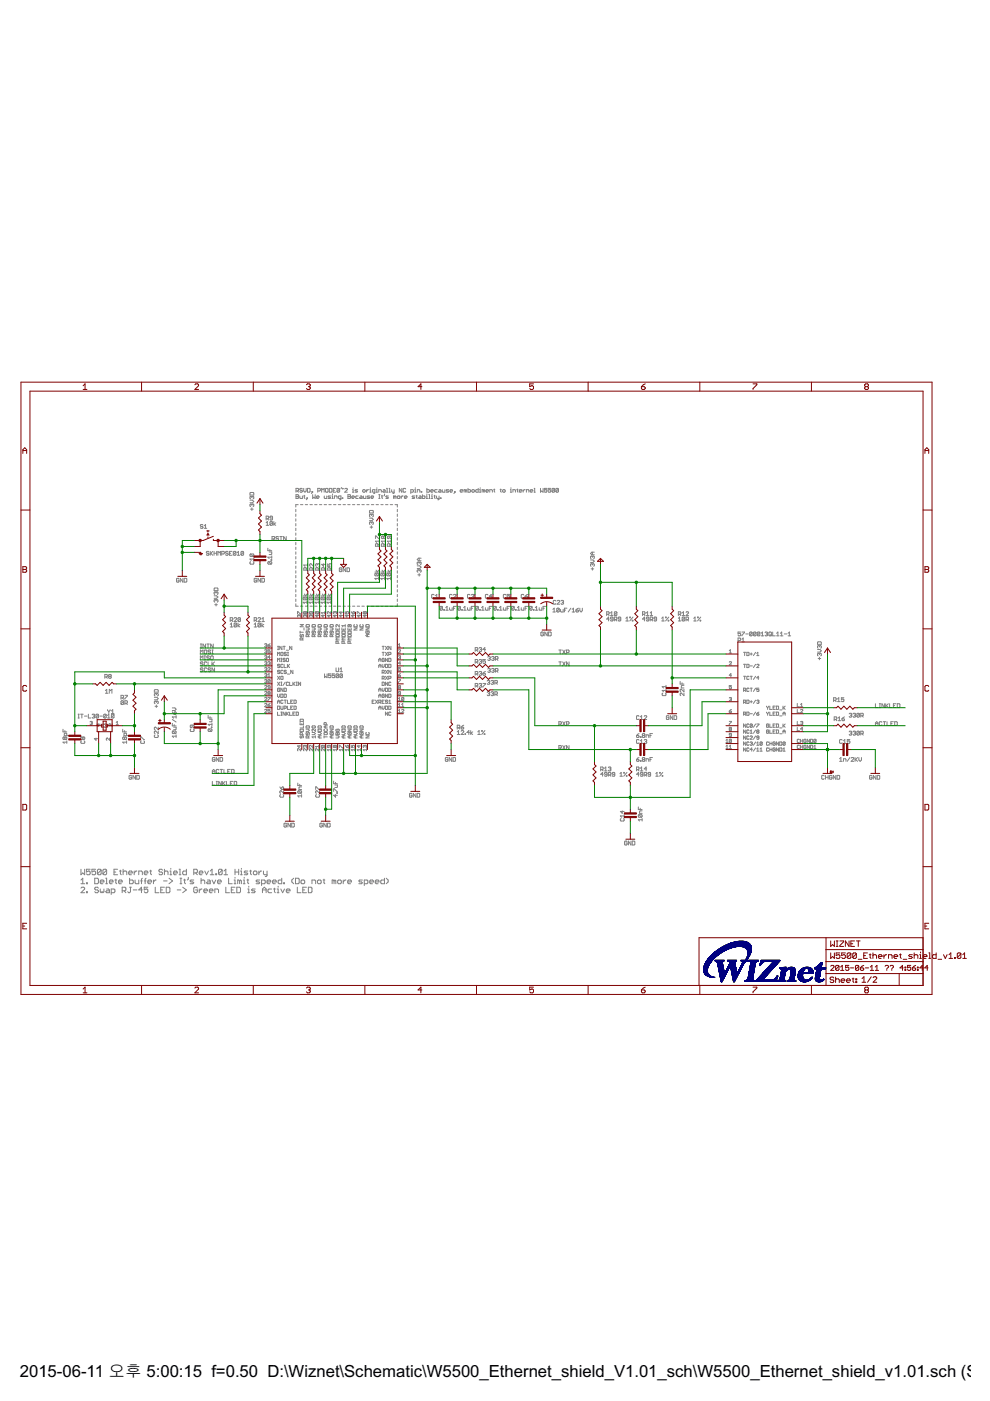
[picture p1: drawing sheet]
<svg xmlns="http://www.w3.org/2000/svg" width="210mm" height="297mm" viewBox="0 0 210 297" stroke-linecap="round" stroke-linejoin="round" font-family="sans-serif">
<defs><g id="words">
<text font-size="4" x="4.2" y="291.8">2015-06-11 오후 5:00:15 f=0.50 D:\Wiznet\Schematic\W5500_Ethernet_shield_V1.01_sch\W5500_Ethernet_shield_v1.01.sch (She</text>
</g></defs>
<g fill="none" stroke="#808080" stroke-width=".21">
<path d="M43 111.3l-.1-.1-.4 .1 .1 .3 .4 .2-.1 .2-.4-.1M43.3 112h.5M43.3 111.5l.3-.3v.8M44.3 117.1l-.4-.2-.1 .3 .4 .1 .1 .3-.1 .1-.4-.1M44.6 116.9v.8M44.7 117.3l.4 .4M45.1 116.9l-.5 .6M45.4 117.3h.5M45.4 116.9v.8M45.9 116.9v.8M46.2 117.7v-.8l.3 .3 .2-.3v.8M47 117.5h.4l.2-.2-.2-.4h-.4v.8"/>
<path d="M48.4 117.1l-.4-.2-.2 .3 .4 .1 .2 .3-.2 .1-.4-.1M48.7 117.3h.2M49.2 116.9h-.5v.8h.5M50 117.1l-.4-.2-.1 .2v.5M50 117.1v.5l-.1 .1-.4-.1M50 117.1l-.5 .5M50.3 117.7h.5M50.3 117.2l.2-.3v.8M51.6 117.1v.5l-.1 .1-.4-.1M51.6 117.1l-.4-.2-.1 .2v.5M51.6 117.1l-.5 .5M53 106h.5l.3 .3-.3 .3h-.5"/>
<path d="M53.1 107.9h.6M53.1 104.4h.6l.1 .6h-.8zM53.1 117.5l-.1 .1 .1 .4h.6M53.1 119.1l-.1 .1 .1 .4h.6l.1-.1-.1-.4M53.1 117.5h.6l.1 .1-.1 .4M53.1 117.5l.6 .5M53.4 105.4v.1M53.4 107v.1M53.4 107.7v.5M53.4 107l-.1-.1-.3 .1 .1 .4M53.4 105.4l-.1-.2-.3 .2 .1 .4M53.4 107l.1-.1 .3 .1-.1 .4"/>
<path d="M53.4 105.4l.1-.2 .3 .2-.1 .4M53.8 118.3v.5M53.8 118.5h-.8l.3 .3M56.4 110h.4l.2-.2-.2-.4h-.4v.9M56.4 110.8l.3-.2v.8M56.4 111.4h.6M56.7 110l.3 .3M56.8 116.2v.6h.8M56.9 119.1l-.1 .4 .7 .1M56.9 119.1l.7 .1-.1 .4M56.9 119.1l.6 .5M57.1 117h.5v.5l-.5 .1"/>
<path d="M57.2 116.5v.3M57.5 118.7l.1 .1zM57.6 117.9v.5M57.6 118.1h-.8l.3 .3M57.7 114.3h.4l.1-.4-.5-.2v.9M57.8 109.8h-.4l-.2-.1 .2-.3 .4 .2v.5l-.2 .2-.4-.2M57.8 110.7v.6l-.2 .1-.4-.1M57.8 110.7l-.4-.1-.2 .7M57.8 110.7l-.6 .6M58 114.3l.2 .3M58.1 110.6v.8M58.5 110.8l-.4 .3 .4 .3"/>
<path d="M59.1 113.9l-.2-.2-.4 .2 .1 .3 .5 .1-.2 .3-.4-.2M59.3 113.7h.6M59.6 113.7v.9M60.7 113.7v.9l-.6-.9v.9M62.7 108v.5M62.7 109v.5M62.7 110v.5M62.7 111v.5M62.7 112v.5M62.7 113v.5M62.7 114v.5M62.7 115v.5"/>
<path d="M62.7 116v.5M62.7 117v.5M62.7 118v.5M62.7 119v.5M62.8 104.1h.4l.1-.2-.1-.4h-.4v.9M62.8 104.9l.5 .1-.1 .7h-.4zM62.8 105.3h.4M63 104.1l.3 .3M63.2 107h-.5v.5M63.6 105.2v.4l.1 .1h.4v-.5M63.7 107h.5M64.1 103.7l-.1-.2-.4 .2 .1 .2 .4 .2-.1 .3-.4-.2"/>
<path d="M64.4 103.5v.6l.3 .3 .2-.3v-.6M64.4 105.2h.3M64.5 105v.6l.2 .1M64.7 107h.5M65.1 105.6l.1 .1zM65.2 103.5l.5 .2-.1 .7h-.4zM65.2 105.7l-.3 .3M65.2 119.5v.6M65.2 119.8h-.8l.3 .3M65.7 107h.5M66.1 104.2l.2 .2zM66.3 104.4l-.3 .2"/>
<path d="M66.3 104.9v.8l.3-.3 .2 .3v-.8M66.5 119.5v.6l-.6-.6-.2 .2 .1 .4M66.7 107h.5M67.1 105.4h.5l-.1-.2-.4 .1v.3l.4 .1M67.3 119.7l-.1-.2-.3 .2 .2 .4M67.3 119.7v.1M67.3 119.7l.2-.2 .3 .2-.2 .4M67.4 104.1h.4l.1-.4-.5-.2v.9M67.7 107h.5M68.2 104.4v-.9l.3 .3 .2-.3v.9M68.6 119.5v.6l-.4-.4h.8M68.7 107h.5"/>
<path d="M68.7 105.2l.2 .5h.4v-.5M69 103.7l.2-.2 .4 .2-.2 .7-.4-.2zM69.5 119.5v.6h.4l-.2-.3 .2-.3 .4 .2-.2 .4M69.7 107h.5M69.8 103.5l.6 .2v.5l-.2 .2h-.4zM70.1 105.2l-.5 .1 .5 .3-.5 .1M70.4 105.7h.3M70.4 105.2h.1v.5M70.5 104.7v.2M70.7 103.9h.2M70.7 107h.5M70.9 105.7v-.5h.4l.2 .5"/>
<path d="M71.2 103.5h-.5v.9h.5M71.7 107h.5M72 103.7l-.1-.2-.4 .2v.5M72 103.7v.5l-.1 .2-.4-.2M72 103.7l-.5 .5M72.3 103.5l.1-.1 .3 .3 .1-.2M72.3 105.7l-.6-.1 .2-.4h.4v.6l-.3 .2M72.6 105.6l.1 .1zM72.7 107h.5M73.1 103.7l.1-.2 .4 .2-.5 .7h.5M73.7 107h.5M73.8 104.9l.5 .1-.1 .7h-.4z"/>
<path d="M73.8 105.3h.4M74.6 105.4h.5l-.1-.2-.4 .1v.3l.4 .1M74.7 104.4h.3M74.7 103.8h.2v.6M74.7 107h.5M74.9 103.4v.1M75.7 107h.5M75.8 103.8l-.5 .1 .5 .3-.5 .2M75.9 105.2l-.5 .1 .1 .4h.4M76.4 105.2l.4 .1v.4h-.4l-.2-.1 .2-.2h.4M76.7 107h.5M76.9 103.9l.4-.1 .1 .4-.4 .2z"/>
<path d="M77 105.2l.2 .5h.4v-.5M77.7 103.8v.6M77.7 107h.5M78.1 103.8l-.4 .3M78.3 109.9h.6l.2 .2-.2 .3h-.6M78.4 104.4h.3M78.4 103.8h.1v.6M78.4 105.2l-.5 .1 .5 .3-.5 .1M78.5 111.8h.5M78.5 108.2h.5l.1 .6h-.8zM78.5 103.4v.1M78.7 105.4h.5l-.1-.2-.4 .1v.3l.4 .1"/>
<path d="M78.7 107h.5M78.7 109.2v.1M78.7 110.8v.1M78.7 111.5v.5M78.7 110.8l-.1-.1-.3 .1 .2 .4M78.7 109.2l-.1-.2-.3 .2 .2 .4M78.7 110.8l.2-.1 .2 .1-.1 .4M78.7 109.2l.2-.2 .2 .2-.1 .4M79.5 104.4l-.5-.2 .1-.4h.4v.7l-.3 .1M79.6 114.2v-.6l.8 .6M79.7 107h.5M79.8 104.4h.2"/>
<path d="M79.8 103.8h.1v.6M79.9 103.4v.1M80.1 115.8v-.4l-.4-.1-.1 .5h.8M80.3 104.4v-.6l.6 .1v.5M80.3 104.9h.3M80.3 105.7h.3M80.4 114.5v.5M80.4 115.3l-.3 .2M80.4 114.7h-.8l.3 .3M80.4 104.9v.8M80.8 107h.4M80.9 105.2h.2"/>
<path d="M81 105v.6l.1 .1M81.3 103.8l.4 .1v.5h-.4l-.2-.2 .2-.1h.4M81.3 113.8l-.2-.2-.2 .2 .1 .4 .3-.2M81.3 113.8l.1-.2 .3 .2-.2 .4-.2-.2M81.3 113.8v.2M81.4 115.8v-.4l-.4-.1-.1 .5h.8M81.5 104.7l-.1 .5M81.7 114.5v.5M81.7 114.7h-.8l.2 .3M81.7 115.3l-.3 .2M81.7 107h.6M81.9 103.5h.2v.9"/>
<path d="M81.9 104.4h.3M82.3 105.2l-.5 .1 .5 .3-.5 .1M82.5 103.5h.1v.9M82.5 104.4h.3M82.5 113.6l-.1 .6-.3-.2 .2-.4h.5l.2 .2-.2 .4M82.7 115.8v-.4l-.4-.1-.2 .5h.9M82.7 107h.5M83 114.7h-.9l.3 .3M83 115.3l-.3 .2M83 114.5v.5M83 103.8l.2 .6h.4M83.6 103.8v.7l-.3 .1"/>
<path d="M83.7 105.3l-.3-.1v.5M83.7 105.3v.4M83.7 105.3l.1-.1 .2 .1v.4M83.8 107h.4v.5M84.2 105.3l.5-.1 .1 .4-.4 .1zM84.2 108v.5M84.2 109v.5M84.2 110v.5M84.2 111v.5M84.2 112v.5M84.2 113v.5M84.2 114v.5"/>
<path d="M84.2 115v.5M84.2 116v.5M84.2 117v.5M84.2 118v.5M84.2 119v.5M85.1 105.2v.5M85.2 103.5v.9l-.5-.9v.9M85.5 105.2l-.4 .2M85.7 105.4h.6l-.2-.2-.4 .1v.3l.4 .1M86 103.7l-.1-.2-.4 .2v.5l.1 .2 .4-.2M87.1 104.4h.4l.2-.5-.6-.1v.8M87.9 104.4h.3"/>
<path d="M87.9 103.8h.2v.6M87.9 105.2l-.5 .1 .5 .3-.5 .1M88.1 103.4v.1M88.2 105.2h.3M88.3 105v.6l.2 .1M88.5 120h.5l.3 .2-.3 .3h-.5M88.5 104.4v-.6l.5 .1v.5M88.9 119.3l-.2-.1-.2 .1 .1 .4M88.9 105.2l.4 .1v.4h-.4l-.1-.1 .1-.2h.4M88.9 119.3l.1-.1 .3 .1-.2 .4M88.9 118.3v.6M88.9 119.3v.1"/>
<path d="M89.3 104.2l.1 .2zM89.3 118.3h-.6l-.2 .3 .2 .3h.6M89.6 104.9v.8l.5-.1-.1-.4h-.4M90.4 105.2h.1v.5M90.4 105.7h.3M90.5 103.5v.9l.6-.2-.2-.4h-.4M90.5 104.7v.2M90.9 104.9h.2v.8M90.9 105.7h.3M91.3 104.1h.6l-.2-.3-.4 .1v.3l.4 .2M91.5 105.7h.2M91.5 105.2h.1v.5"/>
<path d="M91.6 104.7v.2M92 105.2h.3M92.1 105v.6l.2 .1M92.6 105.2v.4l.5 .1M92.7 103.8l-.6 .1 .2 .5h.4M93.1 103.8l.4 .1v.5h-.4l-.1-.2 .1-.1h.4M93.1 105.2v.6l-.3 .2M93.4 105.6l.1 .1zM93.8 103.8v.4l.1 .2h.4v-.6M95.1 103.8h-.4l-.1 .1 .1 .2 .4 .1-.5 .2M95.4 104.1h.5l-.1-.3-.4 .1v.3l.4 .2M96.4 104.2l.1 .2z"/>
<path d="M96.5 104.4l-.3 .2M97.6 104.1h.5l-.1-.3-.4 .1v.3l.4 .2M98.7 103.9l-.3-.1v.6M98.7 103.9v.5M98.7 103.9l.1-.1 .2 .1v.5M99.2 103.5v.9h.4l.2-.5-.6-.1M100 103.9l.4-.1 .2 .4-.4 .2zM101.4 103.5v.9l-.5-.2 .1-.4h.4M101.7 104.4h.2M101.7 103.8h.1v.6M101.8 103.4v.1M102.5 103.9l-.3-.1v.6"/>
<path d="M102.5 103.9v.5M102.5 103.9l.1-.1 .2 .1v.5M103 104.1h.6l-.2-.3-.4 .1v.3l.4 .2M103.8 104.4v-.6l.6 .1v.5M104.7 103.8h.2M104.8 103.7l.1 .7M106 103.8h.3M106.2 103.7v.5l.1 .2M106.6 103.9l.4-.1 .1 .4-.4 .2zM108.2 104.4h.3M108.2 103.8h.1v.6M108.3 103.4v.1"/>
<path d="M108.8 104.4v-.6h.4l.1 .6M109.6 103.8h.2M109.7 103.7l.1 .7M110.1 104.1h.5l-.1-.3-.4 .1v.3l.4 .2M110.9 103.8v.6M111.3 103.8l-.4 .3M111.6 104.4v-.6h.4l.1 .6M112.4 104.1h.6l-.2-.3-.4 .1v.3l.4 .2M113.2 103.5h.2v.9M113.2 104.4h.3M114.6 103.5v.9l.3-.3 .2 .3v-.9M116 103.5h-.6v.4l.3-.1 .3 .1-.2 .5-.4-.2"/>
<path d="M116.8 103.5h-.6v.4l.3-.1 .3 .1-.2 .5-.4-.2M117.6 103.7l-.1-.2-.4 .2v.5M117.6 103.7v.5l-.1 .2-.4-.2M117.6 103.7l-.5 .5M118.4 103.7l-.1-.2-.4 .2v.5M118.4 103.7v.5l-.1 .2-.4-.2M118.4 103.7l-.5 .5M125.2 118.7h.5l.3 .3-.3 .3h-.5M125.6 117.1v.5M125.6 118v.2M125.6 119.7v.1M125.6 119.7l-.1-.2-.3 .2 .1 .4"/>
<path d="M125.6 118l-.1-.1-.3 .1 .1 .4M125.6 119.7l.1-.2 .3 .2-.1 .4M125.6 118l.1-.1 .3 .1-.1 .4M126 117.1h-.5l-.3 .2 .3 .3h.5M38 122.7l-.2-.1-.4 .1 .1 .7 .5-.1v-.3h-.3M38.8 122.6v.8l-.6-.8v.8M39.1 122.6l.5 .1v.6l-.1 .1h-.4zM42.5 139.9v-.8l.3 .2 .2-.2v.8M42.5 138.6v-.8l.3 .3 .2-.3v.8M42.5 137.4h.3M42.5 136.5h.3M42.6 136.5v.9"/>
<path d="M43.3 137.9l.1-.1 .4 .1-.1 .7-.4-.1zM43.3 139.9h.3M43.3 139.1h.3M43.4 139.1v.8M43.6 136.5v.9l-.6-.9v.9M43.9 136.5h.5M44.1 136.5v.9M44.4 139.2l-.4-.1-.1 .2 .4 .2 .1 .2-.1 .2-.4-.2M44.7 137.9l-.2-.1-.4 .1 .2 .3 .4 .1-.2 .3-.4-.1M44.7 139.2l.1-.1 .4 .1v.5l-.1 .2-.4-.2zM44.9 137.8h.3M44.9 138.6h.3"/>
<path d="M45.1 137.8v.8M45.2 136.5v.9l-.5-.9v.9M45.4 126.3h.5l.3 .3-.3 .3h-.5M45.5 128.2h.6M45.5 124.7h.6l.1 .5h-.8zM45.8 125.6l.1-.1 .3 .1-.1 .4M45.8 125.6v.2M45.8 127.3v.1M45.8 128v.5M45.8 127.3l-.1-.2-.3 .2 .1 .4M45.8 125.6l-.1-.1-.3 .1 .1 .4M45.8 127.3l.1-.2 .3 .2-.1 .4"/>
<path d="M48.8 132.9h.6M48.8 132.4l.3-.3v.8M48.8 131.5l.6-.1-.2-.4h-.4v.8M49.1 131.5l.3 .3M49.6 131.1l.2-.1 .4 .1-.6 .7h.6M50.2 132.2v.6l-.2 .1-.4-.1M50.2 132.2l-.4-.1-.2 .7M50.2 132.2l-.6 .6M50.5 132.1v.8M50.9 132.4l-.4 .3 .4 .2M51 131.1l-.1 .7-.4-.2M51 131.1l-.4-.1-.1 .6"/>
<path d="M51 131.1l-.5 .5M53.9 131.5l.5-.1-.1-.4h-.4v.8M53.9 132.4l.3-.3v.8M53.9 132.9h.5M54.2 131.5l.2 .3M54.4 122.7l-.1-.1-.4 .1 .1 .7 .4-.1v-.3h-.2M54.7 131.1l.1-.1 .4 .1-.5 .7h.5M55.2 122.6v.8l-.5-.8v.8M55.2 132.2l-.4-.1-.1 .1v.6M55.2 132.2l-.1 .7-.4-.1M55.2 132.2l-.5 .6M55.5 122.6l.6 .1v.6l-.2 .1h-.4z"/>
<path d="M55.5 132.1v.8M55.5 131.8h.6M55.5 131.2l.3-.2v.8M55.9 132.4l-.4 .3 .4 .2M56.1 139.1l.4-.1 .1 .1-.1 .3M56.1 137.9l.4-.1 .1 .1-.1 .2M56.1 136.6l.4-.1 .1 .1-.1 .2M56.3 139.4h.2M56.3 138.1h.2M56.3 136.8h.2M56.5 139.4l.1 .1-.1 .2-.4-.1M56.5 136.8l.1 .1-.1 .3-.4-.1"/>
<path d="M56.5 138.1l.1 .1-.1 .3-.4-.2M56.8 136.8h.3l.2 .3-.4 .1zM57.3 137.8h-.5v.3l.3-.1 .2 .3-.2 .2-.3-.2M57.3 139.4h-.5l.3-.4v.7M57.3 136.5l-.5 .3M58.8 137.7h.3M58.8 137h.3M58.8 139v-.7l.3 .2 .2-.2v.7M59 137v.7M59.5 139.6h.3M59.7 138.3l.3 .1-.1 .6-.4-.1zM59.7 139.6v.7"/>
<path d="M59.8 137v.7l-.5-.7v.7M60 137h.5M60.2 137v.7M60.5 139.7l-.1-.1-.4 .1 .5 .3-.1 .3-.4-.2M60.7 138.4l-.3-.1-.2 .2 .4 .2 .1 .2h-.5M60.7 137.9h.5M60.8 139.6l.4 .1-.1 .6-.4-.2zM60.9 138.3h.3M60.9 139h.3M61.1 138.3v.7M61.9 137v.7l-.5-.7v.7M62.7 128v.5h.5"/>
<path d="M62.7 120v.5M62.7 121v.5M62.7 122v.5M62.7 123v.5M62.7 124v.5M62.7 125v.5M62.7 126v.5M62.7 127v.5M63.1 130.2v-.5l.7 .5M63.4 130.5h-.3l.1 .4M63.4 130.5v.1M63.4 130.5h.4l-.2 .4"/>
<path d="M63.6 133.8v.5M63.6 134h.7M63.6 132.4h.7l-.7 .5h.7M63.7 128.5h.5M63.8 134.5l-.2 .4 .3 .1 .1-.4 .2-.1v.5M64.1 135.7l-.1-.5-.4 .1v.4h.7M64.3 126.3h.8M64.3 135.2l-.2 .3M64.4 126.6h.5l.2 .2-.2 .4M64.4 126.6l-.1 .2 .1 .4h.5M64.4 126.6l.5 .6M64.5 133.1v.5"/>
<path d="M64.5 125.9l.3 .4 .3-.4M64.7 130.5h-.4l.2 .4M64.7 129.8h.3l-.1 .4-.2-.2M64.7 130.5h.3l-.1 .4M64.7 129.8h-.4l.2 .4 .2-.2M64.7 129.8v.2M64.7 130.5v.1M64.7 128.5h.5M64.9 133.1h.5l.2 .2-.2 .3h-.5M64.9 132.5l.6-.1 .1 .5h-.7zM64.9 120.9l-.1-.5-.4 .1v.4h.8M65 133.8l-.1 .4 .2 .1 .2-.4 .2-.1v.5"/>
<path d="M65.1 127.4v.6M65.1 127.7h-.8l.2 .3M65.2 120.4l-.3 .2M65.4 135v-.4l-.4-.1-.1 .5h.7M65.5 126.3h.9M65.6 134.5l-.2 .2M65.7 126.6l-.2 .4 .2 .2h.5M65.7 126.6h.5l.2 .2-.2 .4M65.7 126.6l.5 .6M65.7 128.5h.5M65.8 125.9l.3 .4 .3-.4M66 129.7l-.2 .5-.2-.2 .1-.3h.5l.1 .1-.1 .4"/>
<path d="M66 130.5h.3l-.1 .4M66 130.5h-.4l.1 .4M66 130.5v.1M66.2 133.1h.4l.3 .2-.3 .3h-.4M66.2 120.9l-.1-.5-.4 .1v.4h.8M66.3 132.4h.4l.2 .5h-.7zM66.3 133.8l-.1 .4 .2 .1 .1-.4 .2-.1 .2 .1-.2 .4M66.4 127.7h-.9l.3 .3M66.4 127.4v.6M66.5 120.4l-.3 .2M66.6 135v-.4l-.3-.1-.1 .5h.7M66.7 128.5h.5"/>
<path d="M66.8 126.3h.8M66.9 134.5l-.3 .2M67 126.6h.5l.1 .2-.1 .4M67 126.6l-.2 .4 .2 .2h.5M67 126.6l.5 .6M67 129.7l.6 .1-.1 .4M67 129.7v.5h.5M67 129.7l.5 .5M67.1 125.9l.3 .4 .2-.4M67.2 130.4v.5l-.3-.4h.7M67.4 133.1h.5l.2 .2-.2 .3h-.5M67.5 120.9v-.4l-.2-.1-.4 .1v.4h.9"/>
<path d="M67.5 132.4h.5l.1 .5h-.7zM67.5 133.8l-.1 .4 .3 .1 .1-.4 .2-.1 .1 .1-.1 .4M67.6 127.4v.6M67.6 127.7h-.8l.3 .3M67.7 128.5h.5M67.8 120.4l-.3 .2M67.9 135v-.4l-.4-.1-.1 .5h.7M68.1 126.3h.8M68.1 134.5l-.2 .2M68.2 126.6l-.1 .2 .1 .4h.5M68.2 126.6h.5l.2 .2-.2 .4M68.2 126.6l.5 .6"/>
<path d="M68.3 125.9l.3 .4 .3-.4M68.5 130.4v.5l-.4-.4h.7M68.7 133.1h.5l.2 .2-.2 .3h-.5M68.7 128.5h.5M68.7 120.9v-.4l-.1-.1-.4 .1v.4h.8M68.8 132.4h.5l.1 .5h-.7zM68.8 133.8l-.1 .4 .2 .1 .1-.4 .3-.1 .1 .1-.1 .4M68.8 129.7v.5M68.8 129.9h-.7l.3 .3M68.9 127.7h-.8l.2 .3M68.9 127.4v.6M69 120.4l-.3 .2"/>
<path d="M69.2 135v-.4l-.4-.1-.1 .5h.7M69.3 126.3h.8M69.4 134.5l-.2 .2M69.5 126.6l-.2 .2 .2 .4h.5M69.5 126.6h.5l.1 .2-.1 .4M69.5 126.6l.5 .6M69.6 125.9l.3 .4 .2-.4M69.7 128.5h.5M69.8 130.4v.5l-.4-.4h.7M70 133.1h.4l.3 .2-.3 .3h-.4M70 120.9l-.1-.5-.4 .1v.4h.8M70.1 132.4h.4l.2 .5h-.7z"/>
<path d="M70.1 133.8l-.1 .4 .2 .1 .1-.4 .2-.1v.5M70.1 129.7v.5l-.6-.5-.1 .1 .1 .4M70.1 127.7h-.8l.3 .3M70.1 127.4v.6M70.3 120.4l-.3 .2M70.4 135v-.4l-.3-.1-.1 .5h.7M70.7 134.5l-.3 .2M70.7 128.5h.5M71 129.8h-.3l.1 .4M71 129.8h.4l-.2 .4M71 129.8v.1M71 130.4v.5l-.3-.4h.7"/>
<path d="M71.2 133.1v.5h.7v-.5M71.4 133.8h.4l.1 .5h-.7zM71.4 134.5h.4l.1 .4-.5 .1-.2-.1zM71.6 133.3v.3M71.7 136.4l-.1-.5-.4 .1v.4h.7M71.7 128.5h.5M71.9 132.4v.5l-.5-.5-.2 .1 .2 .4M71.9 135.2h-.7l.3 .3-.3 .2h.7M72.3 129.7v.5l-.4-.4h.7M72.3 130.4v.5l-.4-.4h.7M72.5 120.5l-.2-.1-.4 .1v.6l.4 .1 .2-.4h-.3M72.5 133.9l.6-.1 .1 .5h-.7z"/>
<path d="M72.5 133.1v.5h.7v-.5M72.5 134.6l.6-.1 .1 .4-.6 .1zM72.7 128.5h.5M72.9 133.3v.3M73 136.4l-.1-.5-.4 .1v.4h.7M73.2 135.2h-.7l.2 .3-.2 .2h.7M73.2 132.4v.5M73.2 132.7h-.7l.2 .2M73.2 129.7v.5h.4l-.2-.4 .4-.1 .1 .1-.1 .4M73.3 120.4v.8l-.6-.8v.8M73.6 130.4v.5l-.4-.4h.7M73.6 120.4l.5 .1-.1 .7h-.4z"/>
<path d="M73.7 128.5h.5M73.8 133.1v.5h.7v-.5M73.9 132.4l-.1 .4 .5 .1M73.9 133.8h.4l.2 .5h-.7zM73.9 134.5h.4l.2 .4-.6 .1-.1-.1zM73.9 132.4l.6 .1-.2 .4M73.9 132.4l.4 .5M74.1 133.3v.3M74.2 136.4l-.1-.5-.3 .1v.4h.7M74.5 135.2h-.7l.2 .3-.2 .2h.7M74.5 129.7l.3 .5M74.7 128.5h.5"/>
<path d="M74.8 129.8h.4l-.1 .4h-.3zM74.8 130.4v.5l-.3-.4h.7M75 133.1h.7l-.7 .5h.7M75.1 132.4v.5l.6-.1-.1-.4M75.7 128.5h.5M75.7 130.2v-.5l.7 .5M76.1 130.4v.5l-.4-.4h.7M76.3 133.1h.7l-.7 .5h.7M76.4 132.4v.5l.6-.1-.1-.4M76.7 128.5h.5M77.4 129.8h.3l-.1 .4-.2-.2M77.4 129.8h-.4l.1 .4 .3-.2"/>
<path d="M77.4 129.8v.2M77.4 130.4v.5l-.4-.4h.7M77.6 133.1h.7l-.7 .5h.7M77.7 132.4h.4l.2 .5h-.7zM77.7 133.8v.5l.6-.1-.2-.4h-.2v.2M77.7 128.5h.5M77.9 134.5v.5M78.3 134.5h-.5l-.2 .2 .2 .3h.5M78.7 128.5h.5M79.5 121.3h.8M79.6 121.6l-.1 .1 .1 .4h.6M79.6 121.6h.6l.1 .1-.1 .4"/>
<path d="M79.6 121.6l.6 .5M79.7 128.5h.5M79.7 120.9l.3 .4 .3-.4M80.3 122.4v.5M80.3 122.6h-.8l.2 .3M80.3 139.9h.5M80.7 121.3h.9M80.8 128.5h.4M80.9 121.6l-.2 .4 .7 .1M80.9 121.6l.7 .1-.2 .4M80.9 121.6l.5 .5M81 120.9l.3 .4 .3-.4"/>
<path d="M81 137h.5M81 138.3h.5M81.2 137v.7M81.2 138.3v.7M81.5 139.7l-.1-.1-.4 .1v.4l.4 .2 .1-.4h-.3M81.6 122.6h-.9l.3 .3M81.6 122.4v.5M81.7 137l.5 .7M81.7 138.3l.5 .7M81.7 128.5h.6M82 121.3h.8M82.1 121.6l-.1 .4 .7 .1"/>
<path d="M82.1 121.6l.7 .1-.1 .4M82.1 121.6l.6 .5M82.2 137l-.5 .7M82.2 138.3l-.5 .7M82.2 139.6v.7l-.5-.7v.7M82.3 120.9l.2 .4 .3-.4M82.4 139.6l.5 .1-.1 .6h-.4zM82.4 138.8h.4l.1-.4-.5-.1v.7M82.7 128.5h.5M82.8 122.6h-.8l.3 .3M82.8 122.4v.5M82.9 137v.7l-.5-.7v.7"/>
<path d="M84.2 120v.5M84.2 121v.5M84.2 122v.5M84.2 123v.5M84.2 124v.5M84.2 125v.5M84.2 126v.5M84.2 127v.5M84.2 128v.5h-.4M84.5 139.1l.3-.1v.4M84.5 136.7l.2-.2v.7M84.5 137.2h.4"/>
<path d="M84.5 137.9h.4l-.4 .6h.4M84.7 139.4h.1M84.8 139.4v.3l-.3-.1M88.6 121.9h.5M88.9 120.9l-.2-.1-.2 .1 .1 .4M88.9 120.9l.1-.1 .3 .1-.2 .4M88.9 120.9v.2M88.9 121.6v.6M92.1 126.2l-.2-.2-.4 .2v.5l.2 .1 .4-.1M92.3 126.8h.6M92.3 126.3l.3-.3v.8M93.8 128.7l-.1-.1-.4 .1v.5"/>
<path d="M93.8 128.7v.5l-.1 .2-.4-.2M93.8 128.7l-.5 .5M94.1 129.2l.1 .2zM94.5 129.4h.5M94.5 128.8l.3-.2v.8M95.3 128.8v.4l.2 .2h.4v-.6M95.9 126.2l-.2-.2-.4 .2v.5l.2 .1 .4-.1M96.1 126.2l.2-.2 .4 .2-.6 .6h.6M96.1 129h.3M96.7 128.6h-.6v.8M97.6 128.7l-.1-.1-.4 .1v.5M97.6 128.7v.5l-.1 .2-.4-.2"/>
<path d="M97.6 128.7l-.5 .5M97.9 129.2l.1 .2zM98.3 128.8l.3-.2v.8M98.3 129.4h.5M99.1 128.8l.2 .6h.4v-.6M99.7 126.2l-.2-.2-.4 .2v.5l.2 .1 .4-.1M99.9 129h.3M99.9 126.2l.5-.2 .1 .2-.1 .2M100.2 126.4h.2M100.4 126.4l.1 .2-.1 .2-.5-.1M100.5 128.6h-.6v.8M100.8 137.8h.4l.1-.4-.5-.1v.8"/>
<path d="M101 137.8l.3 .3M101.4 128.7l-.1-.1-.4 .1v.5M101.4 128.7v.5l-.1 .2-.4-.2M101.4 128.7l-.5 .5M101.6 137.4l.4-.1 .1 .1-.1 .3M101.6 140l.4-.2 .1 .2-.1 .2M101.7 129.2l.1 .2zM101.8 137.7h.2M102 137.7l.1 .1-.1 .3-.4-.1M102.1 128.8l.3-.2v.8M102.1 129.4h.5M102.9 128.8v.4l.2 .2h.4v-.6"/>
<path d="M102.9 137.7h-.5l.4-.4v.8M102.9 139.8h-.5v.4l.3-.1 .2 .1-.1 .5-.4-.2M103.4 139.3l.4-.1 .1 .1-.1 .3M103.5 126.2l-.2-.2-.4 .2v.5l.2 .1 .4-.1M103.7 139.6h.1M103.7 129h.3M103.8 139.6l.1 .1-.1 .3-.4-.1M104.2 139.3l.4-.1 .2 .1-.2 .3M104.3 128.6h-.6v.8M104.3 126.4h-.6l.4-.4v.8M104.5 139.6h.1M104.6 139.6l.2 .1-.2 .3-.4-.1"/>
<path d="M105.1 139.7l.5-.1-.1-.4h-.4v.8M105.2 128.7l-.1-.1-.4 .1v.5M105.2 128.7l-.1 .7-.4-.2M105.2 128.7l-.5 .5M105.3 139.7l.3 .3M105.5 129.2l.1 .2zM105.9 128.8l.3-.2v.8M105.9 129.4h.5M106.7 128.8l.1 .6h.5v-.6M107.3 126.2l-.2-.2-.4 .2v.5l.1 .1 .5-.1M107.5 129h.3M108.1 126h-.6v.4l.3-.1 .3 .1-.2 .4-.4-.1"/>
<path d="M108.1 128.6h-.6v.8M109 128.7l-.1-.1-.4 .1v.5M109 128.7v.5l-.1 .2-.4-.2M109 128.7l-.5 .5M109.3 129.2l.1 .2zM109.7 129.4h.5M109.7 128.8l.3-.2v.8M110.5 128.8v.4l.2 .2h.4v-.6M111.1 126.2l-.2-.2-.4 .2v.5l.2 .1 .4-.1M111.3 126.4h.4l.2 .3-.4 .1zM111.3 129h.3M111.9 126l-.6 .4"/>
<path d="M111.9 128.6h-.6v.8M112.8 128.7l-.1-.1-.4 .1v.5M112.8 128.7v.5l-.1 .2-.4-.2M112.8 128.7l-.5 .5M113.1 129.2l.1 .2zM113.5 129.4h.5M113.5 128.8l.3-.2v.8M114.3 128.8l.1 .6h.5v-.6M115.1 129h.3M115.2 134.1l-.1-.1-.4 .1v.6l.1 .1 .4-.1v-.3h-.2M115.7 128.6h-.6v.8M116 134v.8l-.5-.8v.8"/>
<path d="M116.3 134l.6 .1-.2 .7h-.4zM117.2 129.2l.3-.3v.9M117.2 129.8h.6M117.8 127.4l-.1-.1-.4 .1v.6l.1 .1 .4-.1M118.1 127.4l.2-.1 .4 .1-.6 .7h.6M118.5 137.8h.5M118.6 129.1l-.2-.2-.4 .2v.5M118.6 129.1v.5l-.2 .2-.4-.2M118.6 129.1l-.6 .5M118.8 137.8v.8M118.9 129.2l.1 .6h.4v-.6M118.9 127.4l.4-.1 .2 .1-.2 .3"/>
<path d="M119.2 127.7h.1M119.3 137.8l.5 .8M119.3 127.7l.2 .1-.2 .3-.4-.1M119.7 129.3h.2M119.8 137.8l-.5 .8M120.1 138.3h.4l.1-.4-.5-.1v.8M120.2 128.9h-.5v.9M121 128.9l-.5 .9M121.3 129.8h.5M121.3 129.2l.3-.3v.9M122.1 129.3h.4l.2 .3-.4 .2zM122.7 128.9l-.6 .4"/>
<path d="M122.9 128.9v.6l.3 .3 .3-.3v-.6M125.3 120.6h.6M125.6 120.4v.5M128.6 130.2l.6-.1-.2-.4h-.4v.8M128.9 130.2l.3 .3M129.2 131.3h-.6l.4-.5v.9M129.4 130.5h.6M129.4 130l.3-.3v.8M130 131.3h-.4l-.2-.2 .2-.3 .4 .2v.5l-.2 .2-.4-.2M130.3 131.4l.5-.1-.1-.5h-.4v.9M130.5 131.4l.3 .3M130.8 129.8l-.1-.1-.4 .1v.6"/>
<path d="M130.8 129.8v.6l-.1 .1-.4-.1M130.8 129.8l-.5 .6M131.6 131.3l-.5-.2 .1-.3 .4 .2v.5l-.1 .2-.4-.2M132.7 131.1l.3-.3v.9M132.7 131.7h.5M133.5 130.8l.1 .2zM134 131.5l.2 .2zM134.2 130.8l-.7 .9M136.2 130.2h.4l.2-.4-.6-.1v.8M136.5 130.2l.3 .3M136.8 131.3h-.6l.4-.5v.9M137 130.5h.6"/>
<path d="M137 130l.3-.3v.8M137.6 131.3l-.6-.2 .2-.3 .4 .2v.5l-.2 .2-.4-.2M137.9 131.4l.5-.1-.1-.5h-.4v.9M137.9 130.5h.5M137.9 130l.2-.3v.8M138.1 131.4l.3 .3M139.2 131.3l-.5-.2 .1-.3 .4 .2v.5l-.1 .2-.4-.2M140.3 131.7h.5M140.3 131.1l.3-.3v.9M141.1 130.8l.1 .2zM141.7 131.5l.1 .2zM141.8 130.8l-.7 .9"/>
<path d="M143.8 131.7h.6M143.8 131.1l.3-.3v.9M143.8 130.2h.4l.2-.4-.6-.1v.8M144.1 130.2l.3 .3M144.6 130.5h.6M144.6 130l.3-.3v.8M145.2 131v.5l-.2 .2-.4-.2M145.2 131l-.4-.2-.2 .2v.5M145.2 131l-.6 .5M145.5 131.4l.5-.1-.1-.5h-.4v.9M145.5 129.8l.1-.1 .4 .1-.5 .7h.5M145.7 131.4l.3 .3"/>
<path d="M147.1 131.7h.5M147.1 131.1l.3-.3v.9M147.9 130.8l.1 .2zM148.4 131.5l.2 .2zM148.6 130.8l-.7 .9M154.6 138.5h.5M154.6 138l.3-.2v.7M156.5 135.8h.4l.1-.4-.5-.1v.8M157 134h-.5v.4l.4-.1 .1 .4-.1 .1-.4-.1M157.3 134h.5l-.5 .8M157.3 136.1h.5M157.3 135.6l.3-.3v.8"/>
<path d="M157.6 138.3h.5M157.9 138.3v.7M158.1 134.4h.6M158.3 138.3l.5 .1-.1 .6h-.4zM159 138.7h.5M159.3 138.4v.5M159.5 134.1l-.2-.1-.4 .1v.6M159.5 134.1v.6l-.2 .1-.4-.1M159.5 134.1l-.6 .6M160.2 138.3l-.5 .7M160.3 134.1l-.2-.1-.4 .1v.6M160.3 134.1v.6l-.2 .1-.4-.1"/>
<path d="M160.3 134.1l-.6 .6M160.4 138.5l.3-.2v.7M160.4 139h.5M161.1 134.1l-.1-.1-.4 .1v.6M161.1 134.1v.6l-.1 .1-.4-.1M161.1 134.1l-.5 .6M161.4 134.8h.5M161.4 134.3l.2-.3v.8M162.2 134.1l.4-.1 .2 .1-.2 .3M162.5 134.4h.1M162.6 134.4l.2 .2-.2 .2-.4-.1M163.2 134l.4 .1-.2 .7-.4-.1z"/>
<path d="M163.3 134.6l.3 .2M163.8 134v.8h.6M164.7 134.8h.5M164.7 134.3l.2-.3v.8M165.5 134.8h.5M165.5 134.3l.2-.3v.8M166.3 134.4h.5M167.1 134.8h.5M167.1 134.3l.3-.3v.8M173.3 137.7h.6l.2 .3-.2 .3h-.6M173.5 139.6h.5M173.5 136.1h.5l.1 .5h-.8z"/>
<path d="M173.7 137v.2M173.7 138.7v.1M173.7 139.3v.6M173.7 138.7l-.1-.2-.3 .2 .2 .4M173.7 137l-.1-.1-.3 .1 .2 .4M173.7 138.7l.2-.2 .2 .2-.1 .4M173.7 137l.2-.1 .2 .1-.1 .4M13.4 154.6v.6h.8M13.8 156.4l-.2-.1-.2 .1 .1 .4 .3-.1M13.8 156.4l.1-.1 .3 .1-.2 .4-.2-.1M13.8 154.9v.3M13.8 156.4v.3"/>
<path d="M14.2 157.4h-.8l.2 .2M14.2 156v-.4l-.4-.2-.2 .6h.8M14.2 157.1v.5M16.6 152.2h.2M16.6 151.4h.2M16.7 151.4v.8M17.1 151.4h.5M17.3 157.1l-.2 .1 .2 .4 .7-.1-.2-.4M17.4 151.4v.8M17.6 156.4l.1-.1 .3 .1-.2 .4-.2-.1M17.6 156.4v.3M17.6 156.4l-.2-.1-.3 .1 .2 .4 .3-.1"/>
<path d="M17.9 151.8h.6M18.7 151.4v.8h.6M19.1 153.1l.3-.1 .2 .1-.2 .2M19.3 153.3h.1M19.4 153.3l.2 .1-.2 .2-.3-.1M19.5 151.6l.4-.2 .2 .2-.2 .2M19.8 151.8h.1M19.9 151.8l.2 .2-.2 .2-.4-.1M20.4 156.5v.5l-.4-.4h.7M20.9 151.6l-.1-.2-.4 .2v.5M20.9 151.6v.5l-.1 .1-.4-.1M20.9 151.6l-.5 .5"/>
<path d="M20.9 153.5v.4l-.3-.3h.7M21.2 151.8h.5M21.6 153.7l.2-.2v.7M21.6 154.2h.5M22.1 153.6l.4-.1 .1 .1-.1 .3M22.2 143.5h.4l.2-.4-.6-.1v.8M22.4 146.4l.2-.2v.8M22.4 147h.5M22.4 153.9h.1M22.5 153.9l.1 .1-.1 .2-.4-.1M22.5 143.5l.3 .3M22.5 151.6v.5l-.1 .1-.4-.1"/>
<path d="M22.5 151.6l-.1-.2-.4 .2v.5M22.5 151.6l-.5 .5M22.8 152.2h.5M22.8 151.7l.3-.3v.8M22.8 150.5l.3 .4M23.1 150.9v.4M23.2 143.4l-.2-.1 .2-.3 .4 .1-.1 .3M23.2 143.4l-.2 .1 .2 .3 .4-.1-.1-.3M23.2 147v-.8l.3 .2 .2-.2v.8M23.2 143.4h.3M23.2 156.5v.5l-.4-.5-.3 .1 .2 .4M23.3 150.5l-.2 .4"/>
<path d="M23.6 150.7l.3-.2v.8M23.6 151.3h.6M23.8 153.5v.4l-.5-.4-.2 .1 .1 .3M24.2 151.6l-.6 .5M24.2 151.6v.5l-.2 .1-.4-.1M24.2 151.6l-.2-.2-.4 .2v.5M24.6 153.6h.5M24.6 153.2l.3-.2v.6M25.7 148l.5-.2-.1-.4h-.4v.9M25.9 148l.3 .3M26 154.6v.6h.8M26.2 148.7l-.4-.1-.1 .6"/>
<path d="M26.2 148.7v.5l-.1 .2-.4-.2M26.2 148.7l-.5 .5M26.4 156.4l-.1-.1-.3 .1 .2 .4 .2-.1M26.4 156.4l.2-.1 .2 .1-.1 .4-.3-.1M26.4 154.9v.3M26.4 156.4v.3M26.5 149.1h.4l.1-.1-.1-.4h-.4v.8M26.5 147.4h.5l-.5 .9M26.7 149.1l.3 .3M26.8 157.4h-.8l.3 .2M26.8 156v-.4l-.1-.2-.4 .2v.4h.8M26.8 157.1v.5"/>
<path d="M29.8 156.8v-.5l.8 .5M30 157.1l-.2 .1 .2 .4h.5l.1-.1-.1-.4M32.7 146.3l.7-.1 .1 .1v.4h-.8zM32.7 147.8h.6l.2 .3-.2 .3h-.6M32.9 149.8h.5M32.9 155.8l-.2 .1 .2 .5h.5l.1-.2-.1-.4M33.1 147.2v.1M33.1 148.8v.1M33.1 149.5v.5M33.1 148.8l-.1-.1-.3 .1 .2 .4M33.1 147.2l-.1-.2-.3 .2 .2 .4M33.1 148.8l.2-.1 .2 .1-.1 .4"/>
<path d="M33.1 147.2l.2-.2 .2 .2-.1 .4M33.5 154.2v.5l-.6-.5-.2 .1 .2 .4M33.5 155v.5l-.5-.5-.3 .1 .2 .4M36.5 150.9l.4 .5M36.5 153.4v.5h.8M36.5 152.5l.8 .6M36.5 150.1h.6l.2 .3-.2 .2h-.6M36.7 155l-.2 .4 .7 .1M36.7 155h.5l.1 .1-.1 .4M36.7 155l.5 .5M36.8 154.2h.5l-.1 .5h-.4M36.9 151l.2-.1 .2 .1-.1 .4h-.3z"/>
<path d="M36.9 153.6v.3M37.3 152h-.8l.3 .3M37.3 156.1h-.8l.3 .3M37.3 151.7v.6M37.3 155.8v.6M40.5 154.5l-.2 .2 .2 .4h.5l.1-.2-.1-.4M40.7 153.7v.4l-.1 .2-.3-.2 .2-.4h.5l.1 .2-.1 .4M43 140.5l-.4-.2-.1 .3 .4 .1 .1 .3-.1 .2-.4-.2M43 141.7l-.1-.1-.4 .1 .1 .3 .4 .2-.1 .2-.4-.1M43.8 141.7l-.1-.1-.4 .1v.6l.1 .1 .4-.1M43.8 140.5l-.1-.2-.4 .2 .1 .7 .4-.2M44.1 140.3v.9h.6"/>
<path d="M44.1 151.7v.5h.8M44.3 154.5h.5l.1 .2-.1 .4M44.3 154.5l-.2 .2 .2 .4h.5M44.3 154.5l.5 .6M44.4 152.5h.5l-.1 .5h-.4M44.5 152v.2M44.7 141.7l-.2-.1-.4 .1 .2 .3 .4 .2-.2 .2-.4-.1M44.8 154.1l.1 .2zM44.9 140.3v.9M44.9 153.3v.6M44.9 153.6h-.8l.3 .3M45.1 140.7l.4 .5"/>
<path d="M45.5 141.6v.8l-.6-.8v.8M45.5 140.3l-.6 .6M56.1 149.3l.1-.2 .4 .2-.5 .5h.5M56.1 148h.5l-.5 .6h.5M56.1 141.7l.4-.2 .1 .2-.1 .2M56.1 145.5h.5l-.5 .5h.5M56.1 144.2l.4-.1 .1 .1-.1 .2M56.1 146.7h.5l-.5 .6h.5M56.1 150.5l.1-.1 .4 .1-.5 .6h.5M56.1 140.4l.4-.1 .1 .1-.1 .2M56.1 142.9l.4-.1 .1 .1-.1 .3M56.3 143.2h.2"/>
<path d="M56.3 140.6h.2M56.3 144.4h.2M56.3 141.9h.2M56.5 140.6l.1 .1-.1 .3-.4-.1M56.5 144.4l.1 .1-.1 .3-.4-.1M56.5 141.9l.1 .1-.1 .2-.4-.1M56.5 143.2l.1 .1-.1 .2-.4-.1M56.8 140.4l.3-.1 .2 .1-.2 .2M56.8 147.9h.5l-.5 .7M56.8 149.5h.3l.2 .2-.4 .1zM56.8 141.7l.1-.2 .4 .2-.5 .5h.5M56.8 143.5h.5"/>
<path d="M56.8 143l.2-.2v.7M56.9 147v-.4l.4 .1-.2 .3M56.9 147v.3l.4-.1-.2-.2M56.9 147h.2M57 140.6h.1M57.1 140.6l.2 .1-.2 .3-.3-.1M57.3 144.2l-.4-.1-.1 .6M57.3 145.7h-.4v-.3l.4 .1v.4l-.2 .1-.3-.1M57.3 150.4h-.5v.4l.2-.2 .3 .2-.2 .3-.3-.1M57.3 144.2l-.2 .6-.3-.1M57.3 149.1l-.5 .4M57.3 144.2l-.5 .5"/>
<path d="M58.8 151v.7h.5M58.8 148.8h.5M58.8 149.7l.5 .1-.1 .6h-.4zM58.8 140.3v-.7l.3 .2 .2-.2v.7M58.8 147.2v.4l.3 .3 .2-.3v-.4M58.8 149.1v-.4l.3-.3 .2 .3v.4M58.8 144.6l.5 .7M58.8 143.4l.5 .7M59.3 146l-.1-.1-.4 .1v.5l.4 .1 .1-.3h-.2M59.3 142.2h-.5l.2 .3 .3 .1-.1 .2-.4-.1M59.3 140.9h-.5l.2 .3 .3 .1-.1 .2-.4-.1M59.3 144.6l-.5 .7"/>
<path d="M59.3 143.4l-.5 .7M59.5 143.5h.5l-.1 .6-.4-.1zM59.5 151.7h.3M59.5 144.6h.3M59.5 147.2l.5 .1-.1 .6h-.4zM59.5 140.3h.3M59.5 145.3h.3M59.5 149.7l.2 .7 .3-.1v-.6M59.5 151h.3M59.7 144.6v.7M59.7 151v.7M60 140.9h-.5v.5l.2 .1 .3-.1"/>
<path d="M60 142.2h-.5v.5l.2 .1 .3-.1M60 148.5h-.5l.2 .6 .3-.1M60 145.9v.7l-.5-.7v.7M60.2 145.9l.5 .1-.1 .6h-.4zM60.2 147.2l.5 .1-.1 .6h-.4zM60.2 150.2l.5-.1-.1-.4h-.4v.7M60.2 140.8v.7h.5M60.2 148.4h.5M60.5 151v.7l-.5-.7v.7M60.5 148.4v.7M60.5 144.6l-.5 .7M60.7 142.2h-.5l.2 .3 .3 .1-.1 .2-.4-.1"/>
<path d="M60.7 151v.7M60.8 151.3l.4 .4M60.9 148.4v.7h.5M60.9 149.7v.7h.5M60.9 140.8v.7M60.9 142.9h.5M61.1 141.2l.3 .3M61.2 144.8l-.1-.2-.4 .2v.4h.5M61.2 151l-.5 .4M61.4 151v.7h.5M61.4 140.8l-.5 .5M61.4 144.6v.7h.5"/>
<path d="M61.6 148.8h.3M61.6 150.1h.3M62.1 148.4h-.5v.7h.5M62.1 149.7h-.5v.7h.5M62.1 142.1v.7l-.5-.7v.7M62.1 144.6v.7M62.1 151.3h.2M62.2 145l.4 .3M62.3 148.4l.5 .1-.1 .6h-.4zM62.3 149.7l.5 .1-.1 .6h-.4zM62.6 151h-.5v.7h.5M62.6 144.6l-.5 .5"/>
<path d="M62.8 151l.5 .1-.1 .6h-.4zM62.8 144.6h.2M62.8 145.3h.2M62.9 144.6v.7M63.4 158v.5l-.3-.3h.7M63.6 154.7l.6-.1 .1 .5h-.7zM63.6 153.2v.4h.7v-.4M63.7 144.6v.7l-.4-.7v.7M63.8 156l-.2 .3 .3 .2 .1-.4 .2-.1v.5M63.8 152.5h.4l.1 .5h-.7zM63.8 158.7v.5l-.5-.5-.2 .2 .1 .3M64 153.4v.2"/>
<path d="M64.1 155.8l-.1-.5-.4 .1v.4h.7M64.3 153.9v.4h-.7M64.7 158.2l.1-.2 .2 .2-.1 .3M64.7 158.2l-.1-.2-.3 .2 .2 .3M64.7 158.2v.1M64.9 154.6h.5l.2 .2-.2 .3h-.5M64.9 154l.6-.1 .1 .4h-.7zM65 155.3l-.1 .3 .2 .2 .2-.4 .2-.1v.5M65 158.7v.5l-.4-.5-.3 .2 .2 .3M65.4 156.5l-.1-.5-.4 .1v.4h.7M65.6 156l-.2 .2M66.2 155.3h.4l.3 .2-.3 .3h-.4"/>
<path d="M66.3 153.9h.4l.2 .3-.6 .1zM66.3 158v.5l-.5-.5-.2 .2 .1 .3M66.3 158.7v.5l-.5-.5-.2 .2 .1 .3M66.9 154.6v.5l-.5-.5-.2 .1 .1 .4M66.9 156v.5M66.9 156.2h-.7l.2 .3M67.4 154.7l.6-.1 .1 .5h-.7zM67.4 154l.6-.1 .1 .4h-.7zM67.4 155.3h.5l.2 .2-.2 .3h-.5M67.6 158.7v.5l-.6-.5v.5M67.6 158v.5M67.6 158.3h-.7l.2 .2"/>
<path d="M67.8 156v.5M68.1 156h-.4l-.3 .2 .3 .3h.4M68.3 158l-.2 .4 .6 .1M68.3 158h.4v.5M68.3 158l.4 .5M68.7 156v.5M68.7 156.2h.7M68.8 154.6v.5h.5l.1-.2-.1-.3M68.8 155.3h.5l.1 .3-.6 .2zM68.8 142.9v.8l.3-.3 .2 .3v-.8M68.8 158.7v.5l-.5-.5-.2 .2 .2 .3M69 153.9v.4"/>
<path d="M69.2 153.6v-.3l-.4-.1-.1 .4h.7M69.4 153.9h-.5l-.2 .2 .2 .2h.5M69.8 158v.4h-.4l.1-.4h.5v.5M70 154l.5-.1 .2 .4h-.7zM70 154.6h.7l-.7 .5h.7M70.1 155.3v.5h.4l.2-.4-.4-.1v.2M70.1 158.7v.5M70.1 159h-.7l.2 .2M70.2 142.9h-.6v.4l.3-.1 .3 .1-.2 .4-.4-.1M70.3 156v.5M70.7 156h-.5l-.2 .2 .2 .3h.5M71 142.9h-.6v.4l.3-.1 .3 .1-.2 .4-.4-.1"/>
<path d="M71 158.2l-.1-.2-.2 .2 .1 .3 .2-.1M71 158.2l.1-.2 .3 .2-.2 .3-.2-.1M71 158.2v.2M71.2 155.4l.6-.1 .1 .5h-.7zM71.2 156h.5l.2 .2-.2 .3h-.5M71.2 141.6v.7l.2 .1 .4-.1v-.7M71.4 154.6l-.2 .1 .2 .4h.4l.1-.4-.3-.1v.2M71.4 158.7v.5M71.4 159h-.7l.2 .2M71.6 155.4v.4M71.8 143l-.1 .7-.5-.1M71.8 143l-.1-.1-.5 .1v.6"/>
<path d="M71.8 143l-.6 .6M71.9 158.5v-.5l.7 .5M72.1 141.9l.2-.3v.8M72.1 142.4h.5M72.5 155.3h.5l.2 .2-.2 .3h-.5M72.5 154.7l.6-.1 .1 .5h-.7zM72.5 154l.6-.1 .1 .4h-.7zM72.6 143l-.1-.1-.4 .1v.6M72.6 143v.6l-.1 .1-.4-.1M72.6 143l-.5 .6M72.6 158.7v.5M72.6 159h-.7l.3 .2"/>
<path d="M72.9 156v.5M73.2 156h-.5l-.2 .2 .2 .3h.5M73.2 158l.4 .5M73.6 158.2l.2-.2 .1 .4-.3 .1zM73.8 154l.5-.1 .2 .4h-.7zM73.8 154.6h.7l-.7 .5h.7M73.9 155.3l-.1 .1 .1 .4h.4l.2-.4-.4-.1v.2M73.9 159h-.7l.2 .2M73.9 158.7v.5M74.1 156v.5M74.5 156h-.5l-.2 .2 .2 .3h.5M74.5 158v.5h.3l-.1-.3 .4-.2v.5"/>
<path d="M75 155.3h.5l.2 .2-.2 .3h-.5M75 154.7l.6-.1 .1 .5h-.7zM75.1 153.9h.5l.1 .4h-.7zM75.2 158.7v.5M75.2 159h-.7l.2 .2M75.4 156v.5M75.7 156h-.4l-.3 .2 .3 .3h.4M76.1 158v.5l-.4-.3h.7M76.3 154.6h.7l-.7 .5h.7M76.4 155.3v.5h.5l.1-.4-.4-.1v.2M76.4 153.9h.5l.1 .4h-.7zM76.4 159h-.7l.3 .2"/>
<path d="M76.4 158.7v.5M76.6 156v.5M77 156h-.5l-.2 .2 .2 .3h.5M77.4 158.2l.1-.2 .2 .2-.1 .3M77.4 158.2l-.2-.2-.2 .2 .1 .3M77.4 158.2v.1M77.6 156h.7l-.7 .5h.7M77.7 155.3v.5h.4l.2-.2-.2-.3M77.7 158.7v.5M77.7 159h-.7l.2 .2M78.9 148.8h.2M79.4 148.4h-.5v.7h.5"/>
<path d="M79.6 148.4l.5 .7M80.1 148.4l-.5 .7M80.3 140.3v-.5l.2-.2 .3 .2v.5M80.3 141.5v-.4l.2-.3 .3 .3v.4M80.3 146.6v-.5l.2-.2 .3 .2v.5M80.3 147.9v-.5l.2-.2 .3 .2v.5M80.3 148.9l.5-.1-.1-.4h-.4v.7M80.3 150.4v-.5l.2-.2 .3 .2v.5M80.3 146.3h.5M80.3 147.5h.5M80.3 141.2h.5M80.3 150.1h.5"/>
<path d="M80.5 148.9l.3 .2M81 144.6l.5 .2-.1 .5h-.4zM81 143.8l.5-.1-.1-.3h-.4v.7M81 142.6l.5-.1-.1-.4h-.4v.7M81 140.8v.5l.2 .2 .3-.2v-.5M81 145.9v.5l.2 .2 .3-.2v-.5M81 149.7v.5l.2 .2 .3-.2v-.5M81 148.8h.2M81.2 142.6l.3 .2M81.2 143.8l.3 .3M81.5 147.3l-.1-.1-.4 .1v.4l.4 .2 .1-.4h-.3M81.5 148.4h-.5v.7h.5"/>
<path d="M81.7 140.8l.5 .1-.1 .6h-.4zM81.7 145.9l.5 .1-.1 .6h-.4zM81.7 149.7l.5 .1-.1 .6h-.4zM81.7 142.1l.5 .7M81.7 143.4l.5 .7M82.2 148.5h-.5l.1 .3 .4 .1-.1 .2-.4-.1M82.2 144.6v.7l-.5-.7v.7M82.2 147.2v.7l-.5-.7v.7M82.2 151v.7l-.5-.7v.7M82.2 142.1l-.5 .7M82.2 143.4l-.5 .7M82.4 148.7l.3-.3v.7"/>
<path d="M82.4 147.2l.5 .1-.1 .6h-.4zM82.4 140.8l.5 .1-.1 .6h-.4zM82.4 143.8h.4l.1-.3-.5-.1v.7M82.4 145.9l.5 .1-.1 .6h-.4zM82.4 149.7l.5 .1-.1 .6h-.4zM82.4 149.1h.5M82.9 151.1h-.5l.1 .6 .4-.1M82.9 144.8l-.1-.2-.4 .2v.4h.5M82.9 142.1v.7l-.5-.7v.7M84.5 143.2h.3l.1 .2-.3 .1zM84.5 148.6h.4M84.5 148.1l.2-.2v.7"/>
<path d="M84.5 149.4l.2-.3v.7M84.5 150.6l.2-.2v.7M84.5 144.1h.4l-.4 .7M84.5 149.8h.4M84.5 151.1h.4M84.6 145.7l-.1 .1 .1 .2 .3-.1-.1-.2M84.6 145.7l-.1-.1 .1-.2 .3 .1-.1 .2M84.6 145.7h.2M84.9 140.6h-.4l.3-.3v.7M84.9 141.5h-.4v.4l.2-.1 .2 .1-.1 .3-.3-.1M84.9 147l-.4-.1 .1-.3 .3 .1v.5l-.1 .1-.3-.1M84.9 142.8l-.4 .4"/>
<path d="M85.2 149.4l.2-.3v.7M85.2 150.5l.1-.1 .3 .1-.4 .6h.4M85.2 149.8h.4M85.6 148l-.1 .6-.3-.1M85.6 148h-.4v.5M85.6 148l-.4 .5M96.9 155.2l.3-.3v.8M96.9 155.7h.6M96.9 154.3l.6-.1-.1-.4h-.5v.8M97.2 154.3l.3 .3M97.8 155l.1-.1 .4 .1-.5 .7h.5M97.8 154.2h.4l.1 .2-.4 .2z"/>
<path d="M98.3 153.8l-.5 .4M98.6 155.6l.1 .1zM99.5 155.3h-.5l.4-.4v.8M99.8 154.9v.8M100.2 155.2l-.4 .2 .4 .3M100.8 142.9h.4l.1-.4-.5-.1v.8M100.8 140.4h.4l.1-.4-.5-.2v.9M100.8 145.4h.4l.1-.4-.5-.1v.8M101 142.9l.3 .3M101 140.4l.3 .3M101 145.4l.3 .3M101.3 155.7h.6"/>
<path d="M101.3 155.2l.3-.3v.8M101.6 142.5l.4-.1 .1 .1-.1 .3M101.6 145l.4-.1 .1 .1-.1 .3M101.8 145.3h.2M101.8 140.2h.2M101.8 142.8h.2M102 142.8l.1 .1-.1 .3-.4-.2M102 145.3l.1 .1-.1 .3-.4-.1M102 140.2l.1 .2-.1 .3-.4-.2M102.1 154.9l.2 .1zM102.4 142.8h.4l.1 .2-.4 .2zM102.4 144.9h.5l-.5 .8"/>
<path d="M102.7 155.6l.1 .1zM102.8 154.9l-.7 .8M102.9 142.4l-.5 .4M103.3 144.4l.4-.1 .1 .1-.1 .3M103.3 146.8l.4-.1 .1 .1-.1 .3M103.4 141.9l.4-.2 .1 .2-.1 .2M103.5 144.7h.2M103.5 147.1h.2M103.7 142.1h.1M103.7 144.7l.1 .1-.1 .3-.4-.2M103.7 147.1l.1 .1-.1 .3-.4-.2M103.8 142.1l.1 .2-.1 .2-.4-.1"/>
<path d="M104.1 146.8l.4-.1 .1 .1-.1 .3M104.1 144.4l.4-.1 .1 .1-.1 .3M104.2 141.9l.4-.2 .2 .2-.2 .2M104.4 144.7h.1M104.4 147.1h.1M104.5 142.1h.1M104.5 144.7l.1 .1-.1 .3-.4-.2M104.5 147.1l.1 .1-.1 .3-.4-.2M104.6 142.1l.2 .2-.2 .2-.4-.1M104.9 144.8h.4l.2-.4-.6-.1v.8M104.9 147.2l.6-.1-.2-.4h-.4v.8M105.1 142.3h.4l.1-.2-.1-.4h-.4v.8"/>
<path d="M105.2 144.8l.3 .3M105.2 147.2l.3 .3M105.3 142.3l.3 .2M118.5 153.5h.4l.1-.4-.5-.1v.8M118.5 158.6l.5-.1-.1-.4h-.4v.8M118.5 140.3h.5M118.8 140.3v.9M118.8 158.6l.2 .3M118.8 153.5l.2 .3M119.3 140.3l.5 .9M119.3 158.1l.5 .8M119.3 153l.5 .8"/>
<path d="M119.8 140.3l-.5 .9M119.8 158.1l-.5 .8M119.8 153l-.5 .8M120.1 153.5h.4l.1-.4-.5-.1v.8M120.6 140.3v.9l-.5-.9v.9M120.6 158.1v.8l-.5-.8v.8M135 155.9h.4l.1 .3-.4 .2zM135.5 151.9l-.1-.2-.4 .2v.5l.1 .1 .4-.1M135.5 156.9l-.1-.1-.4 .1v.6l.1 .1 .4-.1M135.5 155.5l-.5 .4M135.8 152.5h.5M135.8 156.2l.1 .2z"/>
<path d="M135.8 152l.2-.3v.8M135.8 157.1l.2-.3v.8M135.8 157.6h.5M136.3 155.9l-.1 .2 .1 .3 .4-.2-.1-.3M136.3 155.9h.3M136.3 155.9l-.1-.1 .1-.3 .4 .2-.1 .2M136.6 151.9l.1-.2 .4 .2-.5 .6h.5M136.6 156.9l.4-.1 .1 .1-.1 .3M136.9 157.2h.1M137 157.2l.1 .2-.1 .2-.4-.1M137 156.4v-.6l.5 .1v.5M137.8 155.9h.3"/>
<path d="M138.3 155.5h-.5v.9M140.5 146.9l-.1 .2 .1 .4h.6l.1-.2-.1-.4M141.2 145.6h-.8l.3 .3M141.2 145.3v.6M141.2 146.1v.6M141.2 146.4h-.8l.3 .3M141.8 151.9l-.1-.2-.4 .2 .1 .6 .4-.1v-.3h-.2M142.6 151.7v.8l-.5-.8v.8M142.9 151.7l.6 .2v.5l-.2 .1h-.4zM144.2 144.5v.5h.8M144.6 144.8v.2M145 146.1v.6l-.5-.6-.3 .2 .1 .4"/>
<path d="M145 146.9v.6l-.7-.6-.1 .2 .1 .4M145 145.3l-.5 .1v.5h.5M153.9 158.2l.3-.2v.7M153.9 157l.3-.3v.7M153.9 157.4h.5M153.9 158.7h.5M154.6 153h.5l-.5 .6M154.6 148l.4-.1 .1 .1-.1 .2M154.6 150.8h.4l.1 .2-.4 .1zM154.6 140.4h.5l-.5 .6h.5M154.6 158.2l.3-.2v.7M154.6 158.7h.5"/>
<path d="M154.7 154.6v-.4l.4 .1-.1 .3M154.7 154.6v.3l.4-.1-.1-.2M154.7 154.6h.3M154.9 148.2h.1M155 148.2l.1 .1-.1 .3-.4-.1M155.1 155.8h-.4v-.3l.4 .1v.5h-.5M155.1 143.2h-.5l.4-.4v.7M155.1 156.9l-.5 .4M155.1 145.4h-.5v.3h.5l-.1 .3-.4-.1M155.1 156.9v.4h-.5M155.1 156.9l-.4-.2-.1 .6M155.1 150.4l-.5 .4"/>
<path d="M157.6 146.4h.4l.1-.4-.5-.1v.7M157.6 151.4h.4l.1-.3-.5-.1v.7M157.6 140.8h.5M157.6 143.4h.5M157.6 148.9h.4l.1-.4-.5-.1v.7M157.9 151.4l.2 .3M157.9 140.8v.7M157.9 143.4v.7M157.9 148.9l.2 .2M157.9 146.4l.2 .2M158.1 153.5v.7l-.5-.7v.7M158.1 154.8v.7l-.5-.7v.7"/>
<path d="M158.1 156v.7l-.5-.7v.7M158.1 157.3v.7l-.5-.7v.7M158.1 158.6v.7l-.5-.7v.7M158.3 151l.5 .1-.1 .6h-.4zM158.3 140.8l.5 .1-.1 .6h-.4zM158.3 148.4l.5 .1-.1 .6h-.4zM158.8 154.9l-.1-.1-.4 .1 .2 .6 .3-.2M158.8 153.6l-.1-.1-.4 .1v.5h.5M158.8 143.5h-.5v.5h.5M158.8 146l-.1-.1-.4 .1v.5h.5M158.8 157.4h-.5l.2 .6 .3-.1M158.8 156.1h-.5l.2 .6 .3-.1"/>
<path d="M158.8 158.7h-.5v.5h.5M159 156.1h.5l-.5 .6h.5M159 157.4l.4-.1 .1 .1-.1 .2M159 155.5h.5M159 141.2h.5M159 143.4h.5M159 145.9h.5M159 148.8h.5M159 151.3h.5M159 155l.3-.2v.7M159.3 143.4v.7M159.3 145.9v.7"/>
<path d="M159.3 148.5v.5M159.3 157.6h.1M159.4 157.6l.1 .2-.1 .2-.4-.1M159.5 153.6v.5h-.5M159.5 153.6l-.5 .5M159.5 153.6l-.3-.1-.2 .6M159.5 158.9h-.5l.4-.3v.7M160.2 140.8l-.5 .7M160.2 148.4l-.5 .7M160.2 143.4l-.5 .7M160.2 145.9l-.5 .7M160.2 151l-.5 .7"/>
<path d="M160.2 153.5l-.5 .7M160.2 154.8l-.5 .7M160.2 156l-.5 .7M160.2 157.3l-.5 .7M160.2 158.6l-.5 .7M160.4 151.3h.4l.1 .3-.3 .1zM160.4 140.9h.5l-.5 .6h.5M160.4 148.5l.4-.1 .1 .1-.1 .3M160.4 158h.5M160.4 157.5l.3-.2v.7M160.4 158.8l.3-.2v.7M160.4 153.5h.5l-.5 .7"/>
<path d="M160.4 159.3h.5M160.6 155.1l-.2-.1 .2-.2 .3 .1-.1 .2M160.6 155.1l-.2 .1 .2 .3 .3-.2-.1-.2M160.6 155.1h.2M160.7 148.8h.1M160.8 148.8l.1 .1-.1 .2-.4-.1M160.9 143.7h-.5l.4-.3v.7M160.9 156.4l-.5-.1 .2-.3 .3 .1v.5l-.1 .1-.4-.1M160.9 145.9h-.5v.4l.3-.2 .2 .2-.1 .3-.4-.1M160.9 151l-.5 .3M161.1 159.3h.5M161.1 158.8l.3-.2v.7"/>
<path d="M161.6 157.4l-.1 .6-.4-.1M161.6 157.4h-.5v.5M161.6 157.4l-.5 .5M162.5 151l.3 .3M162.5 149.7l.3 .4M162.8 150.1v.3M162.8 151.3v.4M163 154.9l-.1-.1-.4 .1 .1 .6 .4-.2v-.2h-.2M163 153.6l-.1-.1-.4 .1 .1 .6 .4-.1v-.2h-.2M163 157.4h-.5l.1 .6 .4-.1M163 158.7h-.5v.5h.5M163 149.7l-.2 .4"/>
<path d="M163 151l-.2 .3M163.2 151v.7h.5M163.2 154.8v.7h.5M163.2 153.5v.7h.5M163.2 149.7v.7h.5M163.2 157.6h.5M163.2 158.9h.5M163.2 157.3v.7M163.2 158.6v.7M163.7 157.3v.7M163.7 158.6v.7M163.9 155.1h.2"/>
<path d="M163.9 150.1h.2M163.9 151.3h.2M163.9 153.9h.2M164.4 151h-.5v.7h.5M164.4 154.8h-.5v.7h.5M164.4 153.5h-.5v.7h.5M164.4 149.7h-.5v.7h.5M164.4 157.4h-.5l.1 .6 .4-.1v-.3h-.3M164.4 158.7h-.5l.1 .6 .4-.1v-.3h-.3M164.6 151l.5 .1-.1 .6h-.4zM164.6 154.8l.5 .1-.1 .6h-.4zM164.6 153.5l.5 .1-.1 .6h-.4z"/>
<path d="M164.6 149.7l.5 .1-.1 .6h-.4zM165.1 157.3v.7l-.5-.7v.7M165.1 158.6v.7l-.5-.7v.7M165.3 155.6h.5M165.3 151.8h.5M165.3 157.3l.5 .1-.1 .6h-.4zM165.3 158.6l.5 .1-.1 .6h-.4zM165.3 150.5h.5M165.3 154.3h.5M166 155.1h.5M166 151.3h.5M166 155.5v-.5l.2-.2 .3 .2v.5"/>
<path d="M166 159.3h.5M166 149.7v.7M166 151.7v-.5l.2-.2 .3 .2v.5M166 153.5v.7M166 158.8l.2-.2v.7M166.1 150.1l.4 .3M166.1 153.9l.4 .3M166.5 157.4l-.1 .6-.4-.1M166.5 157.4h-.5v.5M166.5 149.7l-.5 .5M166.5 153.5l-.5 .5M166.5 157.4l-.5 .5"/>
<path d="M169 149.1v.7h.5M169 150.4v.7h.5M169 153v.6h.5M169 154.2v.7h.5M169.5 158.1l-.1-.1-.4 .1v.5h.5M169.5 156.9l-.1-.2-.4 .2v.4h.5M169.7 150.5l.2-.1 .3 .1-.5 .6h.5M169.7 149.8h.5M169.7 153.1l.4-.1v.3M169.7 149.4l.3-.3v.7M169.7 156.7v.7M169.7 158v.7"/>
<path d="M169.7 157.1h.5M169.7 158.4h.5M170 153.3h.1M170.1 153.3v.3l-.4-.1M170.2 154.6h-.5l.4-.4v.7M170.2 156.7v.7M170.2 158v.7M170.9 158.1l-.1-.1-.4 .1v.5l.4 .1 .1-.3h-.2M170.9 156.9l-.1-.2-.4 .2v.4l.4 .1 .1-.3h-.2M171.6 156.7v.7l-.4-.7v.7M171.6 158v.7l-.4-.7v.7M171.9 158l.4 .1-.1 .6h-.3z"/>
<path d="M171.9 156.7l.4 .2-.1 .5h-.3zM172.6 158.7h.4M172.6 158.2l.2-.2v.7M173 156.9l-.3-.2-.1 .6M173 156.9v.4h-.4M173 156.9l-.4 .4M176.7 148.5h.5l.1-.2-.1-.4h-.5v.9M176.9 152.5h.4l.1-.4-.5-.1v.8M177 148.5l.3 .3M177.1 152.5l.3 .3M177.6 148.2l.2-.3v.9M177.6 148.8h.5"/>
<path d="M177.7 152.3l.3-.3v.8M177.7 152.8h.5M178.5 152.4h.4l.1 .3-.4 .1zM178.6 156.9l-.2-.1-.4 .1v.6l.2 .1 .4-.1M178.8 157.6h.6M178.8 157.1l.3-.3v.8M178.9 147.9h-.5v.4l.2-.1 .3 .1-.1 .5-.4-.2M179 152l-.5 .4M180 155.2l.4-.2 .2 .2-.2 .2M180 151.4l.4-.2 .2 .2-.2 .2M180.2 156.8h-.6v.4l.5-.1 .1 .4-.1 .1-.5-.1M180.3 151.6h.1"/>
<path d="M180.3 155.4h.1M180.4 151.6l.2 .2-.2 .2-.4-.1M180.4 155.4l.2 .2-.2 .3-.4-.2M180.9 155.2l.4-.2 .1 .2-.1 .2M180.9 151.4l.4-.2 .1 .2-.1 .2M181.1 151.6h.2M181.1 155.4h.2M181.3 151.6l.1 .2-.1 .2-.4-.1M181.3 155.4l.1 .2-.1 .3-.4-.2M182.2 155.2v.5l-.1 .2-.4-.2M182.2 155.2l-.4-.2-.1 .2v.5M182.2 151.4l-.1-.2-.4 .2v.5"/>
<path d="M182.2 151.4v.5l-.1 .1-.4-.1M182.2 151.4l-.5 .5M182.2 155.2l-.5 .5M182.5 151.8h.4l.1-.4-.5-.2v.8M182.5 155.6h.4l.1-.2-.1-.4h-.4v.9M182.8 151.8l.2 .2M182.8 155.6l.2 .3M185.6 149.2v.8h.6M185.6 153.8v-.5l.3-.3 .3 .3v.5M185.6 153.4h.6M186.4 150h.3M186.4 149.2h.3"/>
<path d="M186.6 149.2v.8M187 153.1l-.2-.1-.4 .1 .2 .7 .4-.1M187.3 153h.5M187.5 149.2v.8l-.5-.8v.8M187.5 153v.8M187.8 149.2v.8M187.9 149.6l.4 .4M188.1 153v.8h.5M188.3 149.2l-.5 .6M188.6 149.2v.8h.5M188.9 153.4h.2M189.4 153h-.5v.8h.5"/>
<path d="M189.4 149.6h.3M189.7 153l.5 .1v.6l-.1 .1h-.4zM190 149.2h-.6v.8h.6M190.2 149.2l.6 .1v.6l-.2 .1h-.4zM27.9 164.5l-.1-.1-.4 .1v.6l.1 .1 .4-.1v-.3h-.3M28.7 164.4v.8l-.5-.8v.8M29 164.4l.5 .1v.6l-.1 .1h-.4zM45 164v-.6l.3-.3 .3 .3v.6M45 165.7v.8h.6M45 163.5h.6M45.6 160.7l-.2-.1-.4 .1 .1 .7 .5-.1v-.3h-.3M45.8 166.5h.3"/>
<path d="M45.8 165.7h.3M46 165.7v.8M46.4 160.6v.8l-.6-.8v.8M46.4 163.3l-.2-.2-.4 .2 .2 .7 .4-.2M46.7 160.6l.5 .1v.6l-.1 .1h-.4zM46.7 163.1h.5M46.9 163.1v.9M46.9 165.7v.8l-.5-.8v.8M47.2 165.7v.8M47.3 166.1l.4 .4M47.5 163.1v.9h.5M47.7 165.7l-.5 .5"/>
<path d="M48 165.7v.8h.6M48.3 163.5h.3M48.8 163.1h-.5v.9h.5M48.8 166.1h.3M49.1 163.1h.4l.1 .2-.1 .7h-.4zM49.4 165.7h-.6v.8h.6M49.7 165.7l.5 .1-.1 .7h-.4zM59.3 166.8l.4 .6M59.5 168.5l-.2 .1 .2 .4h.5l.1-.1-.1-.4M59.7 167l.2-.2 .2 .2-.1 .4h-.3zM60.1 167.7v.5l-.5-.5-.3 .1 .2 .4M60.8 174.7l-.2-.2-.4 .2 .1 .6 .5-.1v-.3h-.3"/>
<path d="M61.6 174.5v.8l-.6-.8v.8M61.8 174.5l.6 .2v.5l-.1 .1h-.5zM63.1 166v.6h.8M63.3 167.7l-.2 .1 .2 .4h.5M63.3 167.7h.5l.1 .1-.1 .4M63.3 167.7l.5 .5M63.5 166.3v.3M63.9 168.7h-.8l.3 .3M63.9 168.5v.5M63.9 166.8l-.5 .2v.4h.5M66.9 167.4v-.6l.9 .6M67.1 168.5l-.2 .1 .2 .4h.5l.2-.1-.2-.4"/>
<path d="M67.8 167.7v.5l-.6-.5-.3 .1 .2 .4M68.4 174.7l-.2-.2-.4 .2v.5l.2 .1 .4-.1v-.3h-.3M69.2 174.5v.8l-.6-.8v.8M69.4 174.5l.6 .2v.5l-.2 .1h-.4zM70.7 165.6v.6h.8M70.7 167.8v-.6l.8 .6M71 166.4h.5l-.1 .6h-.4M71.1 168.5v.5l-.4-.4h.8M71.1 165.9v.3M71.4 168.1l.1 .1zM87.4 168.3l-.2-.1-.4 .1 .2 .7 .4-.1v-.3h-.3M88.2 168.2v.8l-.6-.8v.8"/>
<path d="M88.5 168.2l.5 .1-.1 .7h-.4zM95 160.7l-.2-.1-.4 .1 .2 .7 .4-.1v-.3h-.3M95.8 160.6v.8l-.6-.8v.8M96.1 160.6l.5 .1-.1 .7h-.4zM127.4 163.2h.4l.1-.2-.1-.4h-.4v.8M127.6 163.2l.3 .2M127.9 164.2h-.5l.4-.4v.8M128.2 162.9l.2-.3v.8M128.2 163.4h.5M128.7 164.2l-.5-.2 .1-.2 .4 .1v.5l-.1 .2-.4-.2M129 164.3h.4l.1-.1-.1-.4h-.4v.8M129 162.8l.4-.2 .1 .2-.1 .2"/>
<path d="M129.3 164.3l.2 .3M129.3 163h.1M129.4 163l.1 .2-.1 .2-.4-.1M130.3 164.2l-.5-.2 .1-.2 .4 .1v.5l-.1 .2-.4-.2M131.4 164.6h.6M131.4 164l.3-.2v.8M131.7 173.5l-.2 .2 .2 .4h.5l.1-.2-.1-.4M131.9 171.9v.5l-.4-.4h.8M132.2 163.8l.2 .1zM132.3 172.7v.6M132.3 173h-.8l.3 .3M132.8 164.4l.1 .2z"/>
<path d="M132.9 163.8l-.7 .8M133 178.5l-.2-.2-.4 .2 .1 .7 .5-.2v-.3h-.3M133.8 178.3v.9l-.6-.9v.9M134 178.3l.6 .2v.5l-.1 .2h-.5zM135 161h.4l.1 .3-.4 .1zM135 163.2h.4l.1-.2-.1-.4h-.4v.8M135.2 163.2l.3 .2M135.3 171.1v.5h.8M135.5 172.7h.5l.1 .1-.1 .5M135.5 172.7l-.2 .1 .2 .5h.5M135.5 172.7l.5 .6M135.5 164.2h-.5l.4-.4v.8"/>
<path d="M135.5 160.6l-.5 .4M135.7 171.4v.2M135.8 161.3l.1 .1zM135.8 163.4h.5M135.8 162.9l.2-.3v.8M136.1 173.8h-.8l.3 .3M136.1 173.5v.6M136.1 171.9l-.5 .1v.4h.5M136.3 161l-.1-.1 .1-.3 .4 .1-.1 .3M136.3 161l-.1 .1 .1 .3 .4-.1-.1-.3M136.3 161h.3M136.3 164.2l-.5-.2 .1-.2 .4 .1v.5l-.1 .2-.4-.2"/>
<path d="M136.6 164.3h.4l.1-.1-.1-.4h-.4v.8M136.9 164.3l.2 .3M137 161.4v-.5l.5 .1v.4M137.1 163h-.5l.4-.4v.8M137.8 161h.3M137.9 164.2l-.5-.2 .1-.2 .4 .1v.5l-.1 .2-.4-.2M138.3 160.6h-.5v.8M139 164.6h.6M139 164l.3-.2v.8M139.8 163.8l.2 .1zM140.4 164.4l.1 .2zM140.5 163.8l-.7 .8"/>
<path d="M174.8 164.5l-.2-.1-.4 .1v.6l.1 .1 .5-.1M175 164.4v.8M175 164.8h.6M175.6 164.4v.8M176.4 164.5l-.1-.1-.4 .1 .1 .7 .4-.1v-.3h-.3M177.2 164.4v.8l-.5-.8v.8M177.5 164.4l.5 .1v.6l-.1 .1h-.4zM178 161.4h.6M178 160.9l.3-.3v.8M178.8 161.4v-.5h.4l.2 .5M180.2 160.6l-.6 .8M180.5 160.7l.1-.1 .4 .1-.5 .7h.5"/>
<path d="M181.3 160.6v.8M181.4 161l.4 .4M181.8 160.6l-.5 .5M182.1 160.6v.5l.3 .3 .2-.3v-.5M184.9 164.5l-.1-.1-.4 .1v.6l.4 .1 .1-.4h-.3M185.7 164.4v.8l-.5-.8v.8M186 164.4l.5 .1-.1 .7h-.4zM17.2 184.3v1.2l.3-.4 .4 .4v-1.2M17.2 188.3l.2-.2h.4l.1 .2v.2l-.7 .8h.7M17.2 186.6l.3-.4v1.2M17.2 187.4h.7M18.3 187.2h.2v.2h-.2z"/>
<path d="M18.3 189.1h.2v.2h-.2zM19.1 184.3h-.8v.6l.4-.2 .4 .2v.4l-.2 .2h-.4l-.2-.2M20.1 186.2h.6l.2 .2v.8l-.2 .2h-.6zM20.3 184.3h-.8v.6l.4-.2 .4 .2v.4l-.2 .2h-.4l-.2-.2M20.9 188.3l-.2-.2h-.4l-.2 .2 .2 .4h.4l.2 .2-.2 .4h-.4l-.2-.2M21.3 187h.7l-.2-.4h-.4l-.1 .2v.4l.1 .2h.4M21.3 188.5v.6l.1 .2 .2-.2 .2 .2 .2-.2v-.6M21.4 184.5l-.1-.2h-.4l-.2 .2v.8M21.4 184.5v.8l-.1 .2h-.4l-.2-.2M21.4 184.5l-.7 .8M22.4 186.2h.2v1.2M22.4 187.4h.4"/>
<path d="M22.6 184.5l-.2-.2h-.4l-.2 .2v.8M22.6 184.5v.8l-.2 .2h-.4l-.2-.2M22.6 184.5l-.8 .8M22.6 188.5h.4l.2 .2v.6h-.6l-.2-.2 .2-.2h.6M23.2 187h.8l-.2-.4h-.4l-.2 .2v.4l.2 .2h.4M23.6 189.3h.6l.2-.2v-.4l-.2-.2h-.6v1.2M24.2 184.9h.4M24.4 186.6h.3M24.6 186.4v.8l.1 .2M24.9 184.3h-.7v1.2h.7M25.1 187h.8l-.2-.4h-.4l-.2 .2v.4l.2 .2h.4M25.3 184.7h.4"/>
<path d="M25.5 184.5v.8l.2 .2M25.9 188.9h.6l.2-.2v-.4l-.2-.2h-.6v1.2M26.1 184.9l.2-.2h.4l.2 .2v.6M26.1 184.3v1.2M26.3 188.9l.4 .4M27.3 185.1h.7l-.1-.4h-.4l-.2 .2v.4l.2 .2h.4M27.5 186.2v1.2h.5l.3-.2v-.4l-.3-.2h-.5M27.5 188.1h.4M27.7 188.1v1l-.2 .2-.4-.2M28.3 188.7h.7M28.4 184.7v.8M28.6 186.6v.6l.2 .2h.6v-.8"/>
<path d="M29 184.7h-.2l-.4 .4M29.4 185.5v-.8h.6l.2 .2v.6M29.8 186.8h.4M30.2 186.2l-.2 .2v1M30.2 188.7h-.8l.6-.6v1.2M30.6 185.1h.7l-.1-.4h-.4l-.2 .2v.4l.2 .2h.4M30.6 186.8h.4M31 186.2l-.2 .2v1M31.3 188.1h-.7v.6l.4-.2 .3 .2v.4l-.1 .2h-.4l-.2-.2M31.3 187h.8l-.2-.4h-.3l-.3 .2v.4l.3 .2h.3M31.7 184.7h.4M31.9 184.5v.8l.2 .2"/>
<path d="M32.5 186.6v.8M32.9 188.1v1.2h.8M33.1 186.6h-.2l-.4 .4M34.1 188.7h.4M34.5 184.5l-.2-.2h-.4l-.2 .2 .2 .4h.4l.2 .2-.2 .4h-.4l-.2-.2M34.7 186.8h.7M34.9 184.9l.2-.2h.3l.2 .2v.6M34.9 184.3v1.2M34.9 188.1h-.8v1.2h.8M35.2 188.1h.6l.2 .2v.8l-.2 .2h-.6zM35.8 186.2l.8 .6-.8 .6M36 184.7h.2v.8"/>
<path d="M36 185.5h.4M36.2 184.1v.2M36.8 185.1h.8l-.2-.4h-.4l-.2 .2v.4l.2 .2h.4M37.6 188.7h.8M38 184.3h.2v1.2M38 185.5h.4M38.2 187.4h.3M38.2 186.2h.3M38.4 186.2v1.2M38.7 188.1l.8 .6-.8 .6M38.9 186.6h.4M39.1 186.4v.8l.2 .2"/>
<path d="M39.5 184.3v1.2h-.6l-.2-.2v-.4l.2-.2h.6M39.9 186v.4l-.2 .2M41.1 185.1h.6l.1-.2v-.4l-.1-.2h-.6v1.2M41.1 186.6h-.6l-.2 .2 .8 .4-.2 .2h-.6M41.5 185.1l.3 .4M41.8 188.3l-.1-.2h-.4l-.2 .2v.8l.2 .2h.4l.1-.2v-.4h-.3M42.2 185.1h.8l-.2-.4h-.4l-.2 .2v.4l.2 .2h.4M42.2 188.5v.8M42.6 186.8l.2-.2h.4l.2 .2v.6M42.6 186.2v1.2M42.8 188.5l-.6 .4M43.2 188.9h.8l-.2-.4h-.4l-.2 .2v.4l.2 .2h.4"/>
<path d="M43.4 184.7l.4 .8 .4-.8M44 186.6h.4l.2 .2v.6h-.6l-.2-.2 .2-.2h.6M44.4 188.9h.7l-.1-.4h-.4l-.2 .2v.4l.2 .2h.4M44.6 185.5h.8M44.6 184.7l.4-.4v1.2M45 186.6l.4 .8 .3-.8M45.6 189.3v-.8h.5l.2 .2v.6M45.7 185.3h.2v.2h-.2zM46.1 187h.8l-.2-.4h-.4l-.2 .2v.4l.2 .2h.4M47.1 184.5l-.2-.2h-.4l-.2 .2v.8M47.1 184.5v.8l-.2 .2h-.4l-.2-.2M47.1 184.5l-.8 .8"/>
<path d="M47.5 185.5h.8M47.5 184.7l.4-.4v1.2M47.9 188.1v1.2h.8M48.5 186.2v1.2h.7M49 188.7h.4M49.6 186.6h.2v.8M49.6 187.4h.4M49.8 184.9h.8M49.8 184.3v1.2M49.8 186v.2M49.8 188.1h-.8v1.2h.8M50.2 188.1h.6l.2 .2v.8l-.2 .2h-.6z"/>
<path d="M50.6 184.3v1.2M50.8 186.8l.2-.2 .2 .2v.6M50.8 186.8l-.4-.2v.8M50.8 186.8v.6M51 184.7h.2v.8M51 185.5h.4M51.2 184.1v.2M51.6 187.4h.4M51.6 186.6h.2v.8M51.8 186v.2M52.3 186.6h.4M52.5 184.7h-.5l-.2 .2 .7 .4-.2 .2h-.5"/>
<path d="M52.5 186.4v.8l.2 .2M52.5 189.3h.4M52.5 188.5h.2v.8M52.7 187.9v.2M52.9 184.7h.4M53.1 184.5v.8l.2 .2M53.9 184.7h.4l.2 .2v.4l-.2 .2h-.4l-.2-.2v-.4zM54.1 188.5h-.6l-.2 .2 .8 .4-.2 .2h-.6M54.9 184.7v.8M55.1 186.6h-.6l-.2 .2 .8 .4-.2 .2h-.6M55.5 184.7h-.2l-.4 .4M55.5 187.4h.5l.2-.2v-.4l-.2-.2h-.5v1.1"/>
<path d="M55.6 188.7h.8M55.6 189.3v-.8l.4-.4 .4 .4v.8M55.9 184.7v.6l.1 .2h.6M56.6 184.7v1l-.4 .1M56.6 187h.8l-.2-.4h-.4l-.2 .2v.4l.2 .2h.4M57.6 188.5h-.6l-.2 .2v.4l.2 .2h.6M57.8 187h.8l-.2-.4h-.4l-.2 .2v.4l.2 .2h.4M58 188.5h.4M58.2 188.3v.8l.2 .2M58.8 188.5h.2v.8M58.8 189.3h.4M59 187.9v.2"/>
<path d="M59.5 188.5l.4 .8 .4-.8M59.7 186.2v1.2h-.5l-.2-.2v-.4l.2-.2h.5M60.1 187.2h.2v.2h-.2zM60.7 188.9h.8l-.2-.4h-.4l-.2 .2v.4l.2 .2h.4M62.3 186.2l-.4 .4v.4l.4 .4M62.7 186.2h.5l.2 .2v.8l-.2 .2h-.5zM63 188.1v1.2h.8M63.8 186.8l.2-.2h.4l.2 .2v.4l-.2 .2h-.4l-.2-.2zM64.2 188.7h.4M65 188.1h-.8v1.2h.8M65.4 188.1h.6l.1 .2v.8l-.1 .2h-.6zM66.1 187.4v-.8h.6l.2 .2v.6"/>
<path d="M67.3 186.8l.2-.2h.4l.2 .2v.4l-.2 .2h-.4l-.2-.2zM68.5 186.6h.4M68.7 186.4v.8l.2 .2M70.8 186.8l-.4-.2v.8M70.8 186.8v.6M70.8 186.8l.2-.2 .2 .2v.6M71.6 186.8l.2-.2h.4l.2 .2v.4l-.2 .2h-.4l-.2-.2zM72.8 186.6v.8M73.3 186.6h-.1l-.4 .4M73.7 187h.8l-.2-.4h-.4l-.2 .2v.4l.2 .2h.4M76.8 186.6h-.5l-.2 .2 .7 .4-.2 .2h-.5M77.2 187.4h.6l.2-.2v-.4l-.2-.2h-.6v1.1"/>
<path d="M78.4 187h.8l-.2-.4h-.4l-.2 .2v.4l.2 .2h.4M79.6 187h.7l-.1-.4h-.4l-.2 .2v.4l.2 .2h.4M81.5 186.2v1.2h-.6l-.2-.2v-.4l.2-.2h.6M81.9 186.2l.4 .4v.4l-.4 .4"/>
</g>
<g fill="none" stroke="#800000" stroke-width=".21">
<path d="M4.4 81h193.2v129.8h-193.2zM4.8 96.1v-.8l.4-.4 .5 .4v.8M4.8 95.5h.9M6.3 82.9h189.4v126h-189.4zM17.6 81.8l.4-.4v1.2M17.6 82.6h.8M30 81v1.9M41.3 81.6l.2-.2h.4l.2 .2v.2l-.8 .8h.8M53.7 81v1.9M65 81.6l.2-.2h.4l.2 .2-.2 .4M65.4 82h.2M65.6 82l.2 .2-.2 .4h-.4l-.2-.2"/>
<path d="M77.4 81v1.9M89.5 82h-.9l.6-.6v1.2M101 81v1.9M113.1 81.4h-.8v.6l.6-.2 .2 .2v.4l-.2 .2h-.4l-.2-.2M124.7 81v1.9M136 82h.6l.2 .4-.2 .2h-.4l-.2-.2zM136.8 81.4l-.8 .6M148.4 81v1.9M159.7 81.4h.8v.2l-.8 .8v.2M172 81v1.9M183.5 82l-.2-.2 .2-.4h.4l.2 .2-.2 .4M183.5 82l-.2 .2 .2 .4h.4l.2-.2-.2-.4"/>
<path d="M183.5 82h.4M196.1 95.5h.8M196.1 96.1v-.8l.4-.4 .4 .4v.8M4.4 108.1h1.9M41.2 117.1h1.4v.3M42.2 117.4h.7M42.3 117.5h.5M42.4 114.6v1.3h-1.2M42.4 117.6h.3M43.8 112.6h.5M43.8 113.5l.3-.3 .2 .3M44.1 112.6v.2"/>
<path d="M44.1 113.1v.5M44.1 113.8v.3M45.2 113.7l-2.1 .9h-1.9M45.2 114.3v.3h2.3M46.2 114.6v1.3h1.3M55.1 105.7v1.3M55.1 108.3v.6l.3 .3-.6 .6 .6 .7-.6 .6 .6 .6-.6 .7 .3 .3v.6M55.1 117.1v.9M55.1 118.8v.9M55.1 105.7l.7 1M55.1 105.7l-.6 1M72.2 119.7h1.3l-.6 .6z"/>
<path d="M72.9 118.4v1.3M80.5 109.5l.6 1M80.5 109.5l-.7 1M80.5 109.5v1.3M80.5 115.9v.6l.3 .3-.7 .6 .7 .7-.7 .6 .7 .6-.7 .7 .4 .3v.6M81.7 115.9v.6l.3 .3-.6 .6 .6 .7-.6 .6 .6 .6-.6 .7 .3 .3v.6M83 115.9v.6l.3 .3-.6 .6 .6 .7-.6 .6 .6 .6-.6 .7 .3 .3v.6M90.6 119.7l.6 .6h-1.2zM90.6 119.7v1.2M127.3 118.4l.7 .6h-1.3zM127.3 118.4v1.3M195.7 108.1h1.9"/>
<path d="M4.4 133.3h1.9M4.8 120.1h.7l.2 .2-.2 .4 .2 .4-.2 .2h-.7zM4.8 120.7h.7M37.7 122.2h1.9M38.7 120.9v1.3M47.5 126l.7 .9M47.5 126l-.6 .9M47.5 126v1.3M47.5 129.8v.6l.3 .3-.6 .7 .6 .6-.6 .6 .6 .7-.6 .6 .3 .3v.7M52.6 129.8v.6l.3 .3-.6 .7 .6 .6-.6 .6 .6 .7-.6 .6 .3 .3v.7M54.2 122.2h1.9M55.1 120.9v1.3"/>
<path d="M56.4 137.4h1.3M56.4 138.7h1.3M56.4 139.9h1.3M57.7 131.1h26.5v26.5h-26.5zM64 129.8v1.3M65.3 120.9v.7l.3 .3-.7 .6 .7 .6-.7 .7 .7 .6-.7 .6 .4 .3v.7M65.3 129.8v1.3M66.5 120.9v.7l.3 .3-.6 .6 .6 .6-.6 .7 .6 .6-.6 .6 .3 .3v.7M66.5 129.8v1.3M67.8 120.9v.7l.3 .3-.6 .6 .6 .6-.6 .7 .6 .6-.6 .6 .3 .3v.7M67.8 129.8v1.3M69 120.9v.7l.4 .3-.7 .6 .7 .6-.7 .7 .7 .6-.7 .6 .3 .3v.7"/>
<path d="M69 129.8v1.3M70.3 120.9v.7l.3 .3-.6 .6 .6 .6-.6 .7 .6 .6-.6 .6 .3 .3v.7M70.3 129.8v1.3M71.6 129.8v1.3M72.9 129.8v1.3M74.1 129.8v1.3M75.4 129.8v1.3M76.6 129.8v1.3M77.9 129.8v1.3M84.2 137.4h1.3M84.2 138.7h1.3M84.2 139.9h1.3"/>
<path d="M93.1 126v.9M93.1 127.6v.9M96.9 126v.9M96.9 127.6v.9M99.4 138.7h.7l.3-.4 .6 .7 .7-.7 .6 .7 .6-.7 .7 .7 .3-.3h.6M100.7 126v.9M100.7 127.6v.9M104.5 126v.9M104.5 127.6v.9M108.3 126v.9M108.3 127.6v.9M112.1 126v.9"/>
<path d="M112.1 127.6v.9M114.6 128l.4-.2a1.96 1.96 0 0 1 2.2 .2M114.7 126.2h.5M115 133.6h1.9M115 125.9v.5M115.9 126v.7M115.9 127.6v.9M115.9 132.3v1.3M127.3 128.5v.7l.3 .3-.6 .6 .6 .6-.6 .7 .6 .6-.6 .6 .3 .3v.7M134.9 128.5v.7l.3 .3-.6 .6 .6 .6-.6 .7 .6 .6-.6 .6 .3 .3v.7M142.5 128.5v.7l.3 .3-.6 .6 .6 .6-.6 .7 .6 .6-.6 .6 .3 .3v.7M153.9 138.7h2.5"/>
<path d="M156.4 136.1h11.5v25.4h-11.5zM175.5 137.4l.6 .9M175.5 137.4l-.7 .9M175.5 137.4v1.3M195.7 133.3h1.9M196.1 120.1h.6l.2 .2-.2 .4 .2 .4-.2 .2h-.6zM196.1 120.7h.6M4.4 158.5h1.9M5.7 145.5l-.2-.2h-.4l-.3 .2v.8l.3 .2h.4l.2-.2M15.9 155.1v.9M15.9 156.8v.8M18.4 153.9h3.1"/>
<path d="M19.6 145h.7l.3 .3 .6-.6 .7 .6 .6-.6 .6 .6 .7-.6 .3 .3h.6M20.6 152.6h3.2v2.5h-3.2zM20.9 155.1v2.5M21.5 153.5v.7M21.9 152.9h.6v1.9h-.6zM22.8 153.9h3.2M22.8 153.5v.7M23.5 155.1v2.5M28.5 146.3v.6l-.3 .3 .6 .6-.6 .7 .6 .6-.6 .6 .6 .7-.3 .3v.6M28.5 155.1v.9M28.5 156.8v.8M33.6 154.6l.3-.2a1.92 1.92 0 0 1 2.2 .2"/>
<path d="M33.6 152.8h.6M33.9 152.5v.6M34.8 147.5l.7 1M34.8 147.5l-.6 1M34.8 147.5v1.3M34.8 152.6v.8M34.8 154.2v.9M42.4 152.6v.9M42.4 154.2v.9M46.2 158.9v1.3M56.4 141.2h1.3M56.4 142.5h1.3"/>
<path d="M56.4 143.7h1.3M56.4 145h1.3M56.4 146.3h1.3M56.4 147.5h1.3M56.4 148.8h1.3M56.4 150.1h1.3M56.4 151.3h1.3M64 157.6v1.3M65.3 157.6v1.3M66.5 157.6v1.3M67.8 157.6v1.3M69 157.6v1.3"/>
<path d="M70.3 157.6v1.3M71.6 157.6v1.3M72.9 157.6v1.3M74.1 157.6v1.3M75.4 157.6v1.3M76.6 157.6v1.3M77.9 157.6v1.3M84.2 141.2h1.3M84.2 142.5h1.3M84.2 143.7h1.3M84.2 145h1.3M84.2 146.3h1.3"/>
<path d="M84.2 147.5h1.3M84.2 148.8h1.3M84.2 150.1h1.3M84.2 151.3h1.3M95.7 152.6v.6l.3 .3-.7 .7 .7 .6-.7 .6 .7 .7-.7 .6 .4 .3v.6M95.7 158.9v1.3M99.4 141.2h.7l.3-.3 .6 .6 .7-.6 .6 .6 .6-.6 .7 .6 .3-.3h.6M99.4 143.7h.7l.3-.3 .6 .6 .7-.6 .6 .6 .6-.6 .7 .6 .3-.3h.6M99.4 146.3h.7l.3-.4 .6 .7 .7-.7 .6 .7 .6-.7 .7 .7 .3-.3h.6M134.9 153.9h.9M134.9 158.9h.9M136.6 153.9h.9"/>
<path d="M136.6 158.9h.9M141.6 151.3h1.9M142.5 145v.9M142.5 146.6v.9M142.5 150.1v1.2M153.9 141.2h2.5M153.9 143.7h2.5M153.9 146.3h2.5M153.9 148.8h2.5M153.9 151.3h2.5M153.9 157.6h2.5M153.9 153.9h2.5"/>
<path d="M153.9 155.1h2.5M153.9 156.4h2.5M153.9 158.9h2.5M167.9 150.1h2.5M167.9 151.3h2.5M167.9 157.6h2.5M167.9 153.9h2.5M167.9 155.1h2.5M167.9 158.9h2.5M176.7 150.1h.7l.3-.4 .6 .7 .6-.7 .7 .7 .6-.7 .6 .7 .3-.3h.7M176.7 153.9h.7l.3-.4 .6 .7 .6-.7 .7 .7 .6-.7 .6 .7 .3-.3h.7M178 158.9h.9"/>
<path d="M179.6 158.9h.9M195.7 158.5h1.9M196.9 145.5l-.2-.2h-.4l-.2 .2v.8l.2 .2h.4l.2-.2M4.8 170.5h.7l.2 .2v.8l-.2 .2h-.7zM27.6 164h1.9M28.5 162.7v1.3M45.3 160.2h1.9M60.5 174.1h1.9M61.4 166.5v.9M61.4 168.2v.9M61.4 172.8v1.3M68.1 174.1h1.9"/>
<path d="M69 166.5v.9M69 168.2v.9M69 172.8v1.3M87.1 167.8h1.9M88.1 166.5v1.3M94.7 160.2h1.9M126 161.5v.6l.4 .3-.7 .6 .7 .7-.7 .6 .7 .6-.7 .7 .3 .3v.6M132.7 177.9h1.9M133.6 161.5v.6l.4 .3-.7 .6 .7 .7-.7 .6 .7 .6-.7 .7 .3 .3v.6M133.6 171.6v.9M133.6 173.2v.9M133.6 176.7v1.2"/>
<path d="M174.5 164h1.9M175.5 162.7v1.3M176.3 163.5h-.3v.3h.3M176.4 163.5v.3M176.4 163.7h.3M176.7 163.5v.3M184.6 164h1.9M185.6 162.7v1.3M196.1 170.5h.6l.2 .2v.8l-.2 .2h-.6zM4.4 183.7h1.9M4.8 196.3h.4M5.7 195.7h-.9v1.2h.9"/>
<path d="M175.1 198.8v10.1M176.1 199.5v1.2l.4-.4 .4 .4v-1.2M177.3 199.5h.4M177.5 199.5v1.2M178.1 199.5h.8v.2l-.8 .8v.2h.8M180 199.5v1.2l-.8-1.2v1.2M181.2 199.5h-.8v1.2h.8M181.6 199.5h.8M182 199.5v1.2M195.7 198.8h-47.5v10.1M195.7 183.7h1.9M196.1 196.3h.4"/>
<path d="M196.9 195.7h-.8v1.2h.8M17.6 209.7l.4-.4v1.2M17.6 210.5h.8M30 208.9v1.9M41.3 209.5l.2-.2h.4l.2 .2v.2l-.8 .8h.8M53.7 208.9v1.9M65 209.5l.2-.2h.4l.2 .2-.2 .4M65.4 209.9h.2M65.6 209.9l.2 .2-.2 .4h-.4l-.2-.2M77.4 208.9v1.9M89.5 209.9h-.9l.6-.6v1.2M101 208.9v1.9"/>
<path d="M113.1 209.3h-.8v.6l.4-.2 .4 .2v.4l-.2 .2h-.4l-.2-.2M124.7 208.9v1.9M136 209.9h.6l.2 .4-.2 .2h-.4l-.2-.2zM136.8 209.3l-.8 .6M148.4 208.9v1.9M159.7 209.3h.8v.2l-.8 .8v.2M172 208.9v1.9M175.1 206.4h20.6M175.1 203.9h20.6M175.1 201.3h20.6M176.1 202v1.2l.4-.4 .4 .4v-1.2M176.1 204.9l.2-.2h.4l.1 .2v.1l-.7 .7h.7"/>
<path d="M176.8 207.3l-.2-.1h-.4l-.2 .1 .2 .5h.4l.2 .1-.2 .4h-.4l-.2-.2M177.2 207.2v1.1M177.2 207.8l.2-.3h.4l.1 .3v.5M177.3 200.7h.4M177.9 204.9v.6l-.2 .2h-.3l-.2-.2M177.9 204.9l-.2-.2-.5 .2v.6M177.9 204.9l-.7 .6M178.1 202h-.8v.6l.4-.2 .4 .2v.4l-.2 .2h-.4l-.2-.2M178.2 205.7h.7M178.2 205l.4-.3v1M178.3 207.9h.8l-.2-.4h-.4l-.2 .3v.3l.2 .2h.4M179.2 202h-.7v.6l.4-.2 .3 .2v.4l-.2 .2h-.3l-.2-.2"/>
<path d="M179.5 207.9h.8l-.2-.4h-.4l-.2 .3v.3l.2 .2h.4M180 204.7h-.7v.5l.3-.2 .4 .2-.2 .5h-.3l-.2-.2M180.3 205.2h.7M180.4 202.2l-.2-.2h-.4l-.2 .2v.8M180.4 202.2v.8l-.2 .2h-.4l-.2-.2M180.4 202.2l-.8 .8M180.4 200.1h.4M180.7 207.5h.4M180.9 207.3v.8l.2 .2M181.4 207.5h.3v.3h-.3zM181.4 208.1h.3v.2h-.3zM181.6 202.2l-.2-.2h-.4l-.2 .2v.8"/>
<path d="M181.6 202.2v.8l-.2 .2h-.4l-.2-.2M181.6 202.2l-.8 .8M182 203.4h.7M182.1 204.9v.6l-.2 .2h-.4l-.1-.2M182.1 204.9l-.2-.2h-.4l-.1 .2v.6M182.1 204.9l-.7 .6M182.4 205.2h.5l.2 .3-.2 .2h-.3l-.2-.2zM182.8 207.5l.4-.4v1.2M182.8 208.3h.8M183.1 202.6h.4M183.1 204.7l-.7 .5M183.5 205.2h.7"/>
<path d="M183.5 209.9l-.2 .2 .2 .4h.4l.2-.2-.2-.4M183.5 209.9l-.2-.2 .2-.4h.4l.2 .2-.2 .4M183.5 209.9h.4M183.9 202h-.8v1.2h.8M184.3 202.4h.4M184.5 202.2v.8l.2 .2M184.5 205.7h.7M184.5 205l.4-.3v1M184.7 207.1l-.8 1.2M185.1 202.6l.2-.2h.4l.1 .2v.6M185.1 202v1.2M185.1 207.3l.2-.2h.4l.2 .2v.2l-.8 .8h.8"/>
<path d="M185.6 205.7h.7M185.6 205l.3-.3v1M186.2 202.8h.8l-.2-.4h-.4l-.2 .2v.4l.2 .2h.4M187.4 202.4v.8M187.7 204.9l.2-.2 .5 .2v.1l-.4 .4M188 202.4l-.6 .4M188 205.5v.2M188.4 203.2v-.8h.6l.1 .2v.6M188.7 204.9l.2-.2h.4l.1 .2-.3 .5M189.1 205.5v.2M189.5 202.8h.8l-.2-.4h-.4l-.2 .2v.4l.2 .2h.4M190.6 206.4v2.5"/>
<path d="M190.7 202.4h.4M190.9 202.2v.8l.2 .2M191.5 203.4h.8M191.5 205.2h-.7l.5-.5v1M191.9 205.5h.1v.2h-.1zM191.9 205h.1v.2h-.1zM193.1 204.7h-.7v.5l.3-.2 .4 .2v.3l-.2 .2h-.3l-.2-.2M193.4 202.4h-.6l-.1 .2 .7 .4-.2 .2h-.5M193.4 205.2h.6l.1 .3-.1 .2h-.4zM193.8 202.6l.2-.2h.4l.2 .2v.6M193.8 202v1.2M194.1 204.7l-.7 .5"/>
<path d="M194.5 205.5h.2v.2h-.2zM194.5 205h.2v.2h-.2zM195 202.4h.2v.8M195 203.2h.4M195.2 201.8v.2M195.7 205.2h-.7l.5-.5v1M195.8 202.8h.7l-.2-.4h-.3l-.2 .2v.4l.2 .2h.3M196.8 205.2h-.7l.5-.5v1M196.9 202h.2v1.2M196.9 203.2h.4M198.5 202v1.2h-.6l-.2-.2v-.4l.2-.2h.6M198.9 203.4h.7"/>
<path d="M200 202.4l.4 .8 .4-.8M201.2 203.2h.8M201.2 202.4l.4-.4v1.2M202.4 203h.2v.2h-.2zM203.7 202.2l-.2-.2h-.3l-.2 .2v.8M203.7 202.2v.8l-.2 .2h-.3l-.2-.2M203.7 202.2l-.7 .8M204.1 203.2h.8M204.1 202.4l.4-.4v1.2"/>
</g>
<g fill="#800000" stroke="#800000" stroke-width=".21">
<path d="M27.2 155.9h2.6v.2h-2.6z"/>
<path d="M27.2 156.6h2.6v.3h-2.6z"/>
<path d="M14.6 155.9h2.5v.2h-2.5z"/>
<path d="M14.6 156.6h2.5v.3h-2.5z"/>
<path d="M41.2 153.4h2.5v.2h-2.5z"/>
<path d="M41.2 154.1h2.5v.3h-2.5z"/>
<path d="M60.2 167.3h2.5v.2h-2.5z"/>
<path d="M60.2 168h2.5v.3h-2.5z"/>
<path d="M132.4 172.3h2.5v.3h-2.5z"/>
<path d="M132.4 173.1h2.5v.3h-2.5z"/>
<path d="M136.4 152.6h.3v2.5h-.3z"/>
<path d="M135.7 152.6h.2v2.5h-.2z"/>
<path d="M136.4 157.6h.3v2.6h-.3z"/>
<path d="M135.7 157.6h.2v2.6h-.2z"/>
<path d="M141.2 145.8h2.6v.2h-2.6z"/>
<path d="M141.2 146.5h2.6v.3h-2.6z"/>
<path d="M53.8 117.9h2.6v.2h-2.6z"/>
<path d="M53.8 118.6h2.6v.3h-2.6z"/>
<path d="M91.8 126.7h2.6v.3h-2.6z"/>
<path d="M91.8 127.5h2.6v.3h-2.6z"/>
<path d="M95.7 126.7h2.5v.3h-2.5z"/>
<path d="M95.7 127.5h2.5v.3h-2.5z"/>
<path d="M99.4 126.7h2.6v.3h-2.6z"/>
<path d="M99.4 127.5h2.6v.3h-2.6z"/>
<path d="M103.3 126.7h2.5v.3h-2.5z"/>
<path d="M103.3 127.5h2.5v.3h-2.5z"/>
<path d="M107 126.7h2.6v.3h-2.6z"/>
<path d="M107 127.5h2.6v.3h-2.6z"/>
<path d="M110.8 126.7h2.6v.3h-2.6z"/>
<path d="M110.8 127.5h2.6v.3h-2.6z"/>
<path d="M33.6 153.2h2.5v.3h-2.5z"/>
<path d="M114.6 126.6h2.6v.3h-2.6z"/>
<path d="M67.8 167.3h2.5v.2h-2.5z"/>
<path d="M67.8 168h2.5v.3h-2.5z"/>
<path d="M179.5 157.6h.2v2.6h-.2z"/>
<path d="M178.7 157.6h.3v2.6h-.3z"/>
</g>
<g fill="#800000" stroke="#800000" stroke-width=".21">
<circle cx="42.4" cy="114.6" r=".25"/>
<circle cx="46.2" cy="114.6" r=".25"/>
</g>
<g fill="none" stroke="#008000" stroke-width=".21">
<path d="M38.7 117.1h2.5M38.7 115.9h2.5M41.2 114.6h-2.5v6.3M47.5 114.6h16.5v15.2M50.1 114.6v1.3h-2.6M55.1 107v1.3M55.1 113.3v3.8M55.1 119.7v1.2M66.5 118.4v2.5M67.8 118.4v2.5M69 118.4v2.5M70.3 118.4v2.5"/>
<path d="M72.9 118.4h-7.6v2.5M80.5 110.8v5.1M80.5 113.3h2.5v2.6M81.7 113.3v2.6M127.3 119.7v8.8M42.4 139.9h14M42.4 138.7h14M42.4 137.4h14M47.5 128.5h5.1v1.3M47.5 127.3v2.5M47.5 134.9v2.5M52.6 134.9v7.6"/>
<path d="M65.3 126v3.8M66.5 126v3.8M67.8 126v3.8M69 126v3.8M70.3 126v3.8M77.9 129.8v-1.3h10.2v38M80.5 120.9v2.6h-8.9v6.3M81.7 120.9v3.8h-8.8v5.1M83 120.9v5.1h-8.9v3.8M85.5 139.9h2.6M85.5 137.4h11.4v3.8h2.5M85.5 138.7h13.9"/>
<path d="M90.6 120.9v43.1h-22.8v-5.1M90.6 124.7h25.3v1.3M93.1 128.5v2.6h22.8M93.1 124.7v1.3M96.9 124.7v1.3M96.9 128.5v2.6M100.7 124.7v1.3M100.7 128.5v2.6M104.5 124.7v1.3M104.5 128.5v2.6M104.5 138.7h49.4M108.3 124.7v1.3"/>
<path d="M108.3 128.5v2.6M112.1 124.7v1.3M112.1 128.5v2.6M115.9 128.5v3.8M127.3 123.5h15.2v5M127.3 133.6v7.6M134.9 123.5v5M134.9 133.6v5.1M142.5 133.6v11.4M175.5 138.7v16.4h-5.1M15.9 157.6v2.6h12.6M15.9 153.9h2.5"/>
<path d="M15.9 145h3.7M20.9 157.6v2.6M23.5 157.6v2.6M24.7 145h31.7M26 153.9h2.5M28.5 145v1.3M28.5 151.3v3.8M28.5 157.6v5.1M34.8 155.1v2.5h11.4M34.8 148.8v3.8M42.4 151.3v1.3M42.4 155.1v2.5"/>
<path d="M42.4 141.2h14M42.4 142.5h14M56.4 146.3h-10.2v12.6M56.4 143.7h-21.6v-1.2h-18.9v12.6M56.4 147.5h-8.9v3.8h-12.7M56.4 148.8h-3.8v15.2h-7.6M56.4 151.3h-2.6v15.2h-8.8M66.5 158.9v5.1h-5.1v2.5M69 158.9v7.6M70.3 158.9v12.7h-1.3M72.9 158.9v5.1M74.1 158.9v1.3h14"/>
<path d="M75.4 158.9v5.1M76.6 158.9v1.3M85.5 148.8h10.2v3.8M85.5 146.3h5.1M85.5 142.5h11.4v3.8h2.5M85.5 147.5h2.6M85.5 150.1h5.1M85.5 141.2h5.1M85.5 143.7h13.9M95.7 157.6v1.3M104.5 146.3h7.6v12.6h22.8M104.5 143.7h8.9v10.2h21.5"/>
<path d="M104.5 141.2h49.4M126 153.9v7.6M133.6 158.9v2.6M142.5 147.5v2.6M142.5 143.7h11.4M153.9 146.3h-7.6v22.8h-20.3v-2.6M153.9 151.3h-3.8v7.6h-12.6M153.9 148.8h-5.1v5.1h-11.3M170.4 157.6h5.1v5.1M170.4 158.9h7.6M170.4 153.9h6.3M170.4 151.3h5.1"/>
<path d="M170.4 150.1h6.3M180.5 158.9h5.1v3.8M181.8 153.9h10.1M181.8 150.1h10.1M61.4 169.1v3.7M69 169.1v3.7M133.6 166.5v5.1M133.6 174.1v2.6"/>
</g>
<g fill="#008000" stroke="#008000" stroke-width=".21">
<circle cx="70.3" cy="118.4" r=".25"/>
<circle cx="69" cy="118.4" r=".25"/>
<circle cx="67.8" cy="118.4" r=".25"/>
<circle cx="66.5" cy="118.4" r=".25"/>
<circle cx="46.2" cy="157.6" r=".25"/>
<circle cx="42.4" cy="157.6" r=".25"/>
<circle cx="38.7" cy="117.1" r=".25"/>
<circle cx="38.7" cy="115.9" r=".25"/>
<circle cx="69" cy="171.6" r=".25"/>
<circle cx="88.1" cy="139.9" r=".25"/>
<circle cx="88.1" cy="147.5" r=".25"/>
<circle cx="76.6" cy="160.2" r=".25"/>
<circle cx="88.1" cy="160.2" r=".25"/>
<circle cx="115.9" cy="131.1" r=".25"/>
<circle cx="96.9" cy="131.1" r=".25"/>
<circle cx="100.7" cy="131.1" r=".25"/>
<circle cx="104.5" cy="131.1" r=".25"/>
<circle cx="108.3" cy="131.1" r=".25"/>
<circle cx="112.1" cy="131.1" r=".25"/>
<circle cx="20.9" cy="160.2" r=".25"/>
<circle cx="23.5" cy="160.2" r=".25"/>
<circle cx="28.5" cy="160.2" r=".25"/>
<circle cx="55.1" cy="114.6" r=".25"/>
<circle cx="50.1" cy="114.6" r=".25"/>
<circle cx="127.3" cy="141.2" r=".25"/>
<circle cx="134.9" cy="138.7" r=".25"/>
<circle cx="133.6" cy="158.9" r=".25"/>
<circle cx="126" cy="153.9" r=".25"/>
<circle cx="142.5" cy="143.7" r=".25"/>
<circle cx="133.6" cy="169.1" r=".25"/>
<circle cx="175.5" cy="151.3" r=".25"/>
<circle cx="42.4" cy="151.3" r=".25"/>
<circle cx="34.8" cy="151.3" r=".25"/>
<circle cx="47.5" cy="128.5" r=".25"/>
<circle cx="81.7" cy="113.3" r=".25"/>
<circle cx="80.5" cy="113.3" r=".25"/>
<circle cx="175.5" cy="158.9" r=".25"/>
<circle cx="72.9" cy="164" r=".25"/>
<circle cx="90.6" cy="146.3" r=".25"/>
<circle cx="75.4" cy="164" r=".25"/>
<circle cx="90.6" cy="150.1" r=".25"/>
<circle cx="90.6" cy="141.2" r=".25"/>
<circle cx="108.3" cy="124.7" r=".25"/>
<circle cx="104.5" cy="124.7" r=".25"/>
<circle cx="100.7" cy="124.7" r=".25"/>
<circle cx="96.9" cy="124.7" r=".25"/>
<circle cx="93.1" cy="124.7" r=".25"/>
<circle cx="112.1" cy="124.7" r=".25"/>
<circle cx="90.6" cy="124.7" r=".25"/>
<circle cx="134.9" cy="123.5" r=".25"/>
<circle cx="127.3" cy="123.5" r=".25"/>
<circle cx="28.5" cy="145" r=".25"/>
<circle cx="52.6" cy="142.5" r=".25"/>
<circle cx="47.5" cy="137.4" r=".25"/>
<circle cx="15.9" cy="153.9" r=".25"/>
<circle cx="15.9" cy="145" r=".25"/>
<circle cx="28.5" cy="153.9" r=".25"/>
</g>
<g fill="none" stroke="#000080" stroke-width=".21">
<path d="M155 200h3.7M155.1 199.9h3.6M155.3 199.9h3.3M155.5 199.8h3M155.7 199.7h2.7M155.9 199.7h2.3M156.1 199.6h2M156.5 199.6h1.3M149.2 205.8h.8M149.2 205.7h.8M149.2 205.5h.8M149.2 205.4h.8"/>
<path d="M149.2 205.9h.8M149.2 205.3h.8M149.2 205.2h.9M149.2 206h.8M149.2 206.1h.8M149.2 205h.9M149.3 206.1h.7M149.3 204.9h.9M149.3 206.2h.7M149.3 204.8h.9M149.3 206.3h.8M149.3 204.7h1"/>
<path d="M149.4 206.3l.7 .1M149.4 206.4h.7M149.4 206.4l.7 .1M149.5 206.5h.7M149.5 206.5l.7 .1M149.5 204.3h1M149.5 206.6h.8M149.6 206.7h.7M149.7 206.7h.6M149.7 204h1M149.7 206.8h.7M149.8 206.8h.7"/>
<path d="M149.8 203.8h1.1M149.9 206.9h.7M150 206.9h.7M150 205.6h-.8M150 205.4l-.8 .1M150 205.3l-.8 .1M150.1 207h.7M150.1 205.2h-.9M150.1 205.1h-.9M150.2 205h-1M150.2 207l.7 .1M150.2 204.9h-.9"/>
<path d="M150.2 204.7l-.9 .1M150.3 204.6l-.9 .1M150.3 204.6h-.9M150.3 207.1h.8M150.4 204.5l-1 .1M150.4 204.5h-1M150.4 204.4h-1M150.5 204.4h-1M150.5 204.3h-1M150.6 204.2h-1.1M150.6 207.1l.8 .1M150.6 204.2h-1"/>
<path d="M150.6 204.1h-1M150.7 204l-1.1 .1M150.7 203.9l-1 .1M150.8 203.9h-1.1M150.8 203.8l-1 .1M150.9 207.2h.7M150.9 203.7l-1.1 .1M151 203.7h-1.1M151 203.6l-1.1 .1M151 203.6h-1.1M151.1 203.5l-1.1 .1M151.1 203.5h-1.1"/>
<path d="M151.2 203.4l-1.2 .1M151.2 203.4h-1.1M151.3 203.3h-1.2M151.3 203.3h-1.1M151.4 203.2h-1.2M151.4 203.2h-1.1M151.5 203.1h-1.2M151.6 203.1h-1.3M151.6 203.7h1.9M151.6 203.6h1.9M151.6 203h-1.2M151.7 202.9l-1.3 .1"/>
<path d="M151.7 202.9h-1.2M151.8 202.8l-1.3 .1M151.9 203.8h1.5M151.9 202.8h-1.3M151.9 202.7l-1.3 .1M151.9 203.8h1.4M152 203.9h1.2M152 202.7h-1.3M152 202.6h-1.3M152.1 204h1.1M152.1 204.2h1.1M152.1 202.6h-1.3"/>
<path d="M152.1 204.3h1.1M152.2 204.4h1M152.2 204.3h1M152.2 202.5h-1.4M152.2 204.5h1M152.2 204.6h1M152.2 204.7h1.1M152.2 204.6l1.1 .1M152.3 204.8h1M152.3 204.7h1M152.3 205h1M152.3 204.9h1"/>
<path d="M152.3 202.5h-1.4M152.3 205.1h1.1M152.3 202.4h-1.4M152.3 205.3h1.1M152.3 205.2h1.1M152.4 205.3h1M152.4 205.5h1M152.4 205.4h1M152.4 205.6h1.1M152.4 202.4h-1.4M152.4 205.7h1.1M152.4 205.8h1.1"/>
<path d="M152.4 202.3h-1.4M152.5 205.9l1 .1M152.5 205.9h1M152.5 206l1 .1M152.5 206h1M152.5 206.1h1M152.5 206.2l1.1 .1M152.5 206.2h1.1M152.5 206.3h1.1M152.5 202.2l-1.4 .1M152.6 206.4h1.3M152.6 206.4h1.4"/>
<path d="M152.6 206.5h1.3M152.6 202.2h-1.4M152.6 206.8h1.2M152.6 206.7h1.2M152.7 207h1M152.7 206.9h1M152.7 207.1h.9M152.7 202.1l-1.5 .1M152.7 207.3h.8M152.8 202.1h-1.5M152.8 207.5h.6M152.8 207.7h.5"/>
<path d="M152.8 202l-1.5 .1M152.9 207.9h.3M152.9 208h.2M152.9 208h.3M152.9 208.1h.2M152.9 202h-1.5M153 201.9l-1.6 .1M153.1 208.1l-.2 .1M153.1 201.9h-1.6M153.2 204.1h-1.1M153.2 201.8l-1.6 .1M153.2 207.8h-.4"/>
<path d="M153.3 207.8h-.5M153.3 201.8h-1.6M153.3 200.7h6M153.3 207.7l-.5 .1M153.4 207.6h-.6M153.4 201.7l-1.7 .1M153.4 200.6h5.8M153.5 207.4h-.7M153.5 201.7h-1.7M153.5 207.3l-.7 .1M153.5 200.6h5.7M153.5 207.2l-.8 .1"/>
<path d="M153.6 207.2h-.9M153.6 201.6l-1.8 .1M153.6 207.1l-.9 .1M153.6 200.5h5.6M153.6 207l-.9 .1M153.6 201.6h-1.7M153.7 200.5h5.5M153.7 206.3h.3M153.7 206.9h-1M153.8 206.8h-1.1M153.8 201.5h-1.8M153.8 206.7h-1.2"/>
<path d="M153.8 200.4h5.4M153.9 206.6h-1.3M153.9 206h.3M153.9 201.5h-1.8M153.9 200.4h5.2M154 201.4h-1.9M154 206.3l-.3 .1M154 205.7h.3M154.1 206.2l-.4 .1M154.1 200.3h5M154.1 206.2h-.3M154.1 201.4h-1.9"/>
<path d="M154.1 206.1l-.3 .1M154.1 206.1h-.3M154.2 206l-.4 .1M154.2 205.3h.3M154.2 205.9l-.3 .1M154.2 201.3h-1.9M154.2 205.9h-.3M154.2 205.3h.4M154.2 203.7h1.9M154.2 203.6h2M154.3 205.8h-.4M154.3 205.8h-.3"/>
<path d="M154.3 200.2h4.7M154.3 205.1h.3M154.3 205.7h-.3M154.3 201.3h-1.9M154.4 205.6h-.3M154.4 200.2h4.6M154.4 205.5l-.3 .1M154.4 204.9h.3M154.4 205.5h-.3M154.5 205.4l-.4 .1M154.5 201.2h-2.1M154.5 205.4h-.3"/>
<path d="M154.5 203.8h1.5M154.5 204.7h1.4M154.5 205.3h-.3M154.5 200.1h4.4M154.6 203.8h1.3M154.6 204.6h1.3M154.6 201.1l-2.1 .1M154.6 205.2h-.3M154.6 204.5h1.3M154.6 203.9h1.3M154.6 205.1h-.3M154.7 205h-.4"/>
<path d="M154.7 204.4h1.2M154.7 203.9h1.1M154.7 200.1h4.2M154.7 205h-.3M154.7 204.3h1.1M154.7 204h1.1M154.7 201.1h-2.1M154.7 204.9h-.3M154.7 204.2h1.1M154.7 204.1h1.1M154.8 204.2h1M154.8 204.8h-.3"/>
<path d="M154.8 200h4M154.9 201l-2.2 .1M154.9 204.8h1M154.9 205h1.1M154.9 204.9h1M154.9 205.1h1.1M155 205.3h1M155 205.2h1M155 205.4h1M155 205.3l1 .1M155 205.5h1.1M155 205.6h1.1"/>
<path d="M155 205.5l1.1 .1M155 205.7h1.1M155 201h-2.2M155.1 205.8h1M155.1 205.7h1M155.1 205.9h1M155.1 206h1.1M155.1 206.1h1.1M155.2 206.2h1M155.2 206.3l1 .1M155.2 206.3h1M155.2 200.9l-2.3 .1"/>
<path d="M155.2 206.4h1.4M155.2 206.4h1M155.2 206.5h1.3M155.2 206.6h1.3M155.3 206.8h1.1M155.3 206.7h1.1M155.3 207.1h1M155.3 207h1M155.3 207.1h.9M155.4 207.5h.7M155.4 207.3h.7M155.4 200.9h-2.5"/>
<path d="M155.4 207.6h.6M155.4 207.7h.6M155.5 207.8h.4M155.5 207.9h.3M155.5 208.1h.2M155.6 200.8l-2.6 .1M155.7 208.1l-.2 .1M155.8 208h-.3M155.9 200.8h-2.8M155.9 207.8h-.4M155.9 204.6l-1.4 .1M155.9 204.7l-1.4 .1"/>
<path d="M155.9 207.7l-.5 .1M156 207.5h-.6M156.1 200.7h-2.9M156.1 207.4h-.7M156.1 207.3h-.7M156.2 207.2l-.8 .1M156.2 203.6l-2 .1M156.2 207.2h-.9M156.3 206.4h.3M156.3 207h-1M156.3 206.9h-1M156.3 206.3h.4"/>
<path d="M156.4 206.9h-1.1M156.5 206.1h.3M156.5 206.7h-1.3M156.6 205.9h.3M156.6 205.8h.3M156.7 206.3l-.4 .1M156.7 206.2h-.3M156.7 205.6h.3M156.8 206.1l-.4 .1M156.8 206h-.3M156.8 205.3h.3M156.9 205.9l-.4 .1"/>
<path d="M156.9 205.3h.3M156.9 205.8h-.3M157 205.1h.3M157 205.7h-.4M157 205.7h-.3M157 205h.3M157 205.6h-.3M157 205h.4M157.1 205.5h-.3M157.1 205.4l-.3 .1M157.1 203.7h1.4M157.1 204.8h.3"/>
<path d="M157.1 203.6h1.4M157.1 205.4h-.3M157.2 205.2h-.3M157.3 203.8h.9M157.3 204.4h.3M157.4 204.3h.3M157.4 204.9h-.3M157.4 203.9h.7M157.4 203.9h.6M157.4 200.7h1.9M157.5 204.7l-.4 .1M157.5 204.7h-.3"/>
<path d="M157.5 204.6l-.3 .1M157.5 204.6h-.3M157.5 200.8h1.8M157.6 204.5l-.4 .1M157.6 204.5h-.3M157.7 204.4h-.4M157.7 200.8h1.6M157.8 204.3h-.4M157.8 204.2h-.4M157.8 200.9h1.5M157.9 204.1h-.5M157.9 204l-.5 .1"/>
<path d="M157.9 208h2.1M157.9 208h2.2M158 207.9h2.1M158 204h-.6M158 200.9h1.3M158 201h1.3M158.1 207.9h1.9M158.1 201h1.2M158.2 207.9h1.7M158.2 203.4h.2M158.2 201.1h1.1M158.3 203.5l-.2 .1"/>
<path d="M158.3 201.2h1M158.3 203.5h-.2M158.3 207.8h1.4M158.3 203.1h.3M158.3 201.3h1M158.4 203.4l-.3 .1M158.4 207.8h1.3M158.4 202.9h.3M158.4 201.3h.9M158.4 201.4h.9M158.5 203.3h-.3M158.5 207.7h1.1"/>
<path d="M158.5 201.5h.8M158.5 207.6h1.1M158.5 203.2h-.2M158.5 202.6h.4M158.5 201.6h.8M158.5 202.5h.4M158.6 207.6h1M158.6 207.5h1M158.6 203.2h-.3M158.6 201.7h.7M158.6 202.3h.4M158.6 201.8h.6"/>
<path d="M158.6 207.4h1M158.6 203.1h-.3M158.6 202.2h.5M158.6 201.9h.6M158.6 207.3h1M158.6 202.1h.5M158.6 202h.6M158.6 207.2h1M158.7 207.1h.9M158.7 207.1h1M158.7 207h1M158.7 203h-.3"/>
<path d="M158.7 206.9h1M158.7 206.8h1M158.7 203.7h2.1M158.7 206.7h1M158.7 203.6h2.1M158.7 202.9h-.3M158.7 206.6h1M158.8 206.4h1M158.8 202.8l-.4 .1M158.8 206.3h1M158.8 206.2h1M158.8 202.8h-.3"/>
<path d="M158.8 206.1h1M158.8 202.7l-.3 .1M158.9 206h1M158.9 205.9h1M158.9 202.7h-.4M158.9 205.8h1M158.9 205.7h1M158.9 203.8h1.7M158.9 205.6h1M158.9 202.6h-.4M158.9 205.5h1M159 205.4h1"/>
<path d="M159 203.8h1.5M159 202.5h-.4M159 205.2h1M159 205.1h1M159 202.4h-.4M159 205h1M159 204.9h1M159.1 204.8h1M159.1 202.2l-.5 .1M159.1 204.7h1M159.1 203.9h1.3M159.1 204.6h1"/>
<path d="M159.1 204.5h1M159.1 203.9h1.2M159.1 202.1l-.5 .1M159.1 204.4h1M159.2 204.3h.9M159.2 204h1.1M159.2 202l-.6 .1M159.2 204.3h1M159.2 204.2h1M159.2 204.1h1M159.2 201.9h-.6M159.3 201.7h-.7"/>
<path d="M159.3 201.5h-.8M159.3 201.4h-.8M159.6 207.3h-1M159.7 207h-1M159.7 206.9h-1M159.7 206.7h-1M159.7 206.6h-1M159.8 206.5h-1M159.8 206.3l-1 .1M159.9 206h-1M159.9 205.9h-1M159.9 205.8h-1"/>
<path d="M159.9 205.7h-1M159.9 205.5l-1 .1M160 205.4h-1M160 205.3h-1M160 205.1h-1M160 205h-1M160.1 204.7h-1M160.1 204.5h-1M160.1 204.4h-1M160.2 204.2h-1M160.3 204l-1.1 .1M160.3 208h4.3"/>
<path d="M160.3 207.9h4.3M161.1 204.7h.1M161.1 204.5h.2M161.1 204.4h.3M161.2 204.6l-.1 .1M161.3 204.6h-.2M161.4 204.5h-.3M161.4 203.7h3.9M161.4 203.6h4M161.4 204.4h-.2M161.4 204.3h-.2M161.5 204.3h-.3"/>
<path d="M161.5 204.2h-.3M161.6 204.2h-.4M161.6 204.1h-.4M161.6 207.8h-1.2M161.7 204l-.5 .1M161.7 207.7l-1.2 .1M161.7 204h-.4M161.8 207.7h-1.3M161.8 207.6h-1.3M161.8 207.6h-1.2M161.9 206.2h1.2M161.9 203.9l-.6 .1"/>
<path d="M161.9 207.5h-1.2M162 203.9h-.7M162 207.4h-1.3M162.1 207.3l-1.3 .1M162.1 207.3h-1.3M162.1 207.2l-1.2 .1M162.2 207.2h-1.2M162.2 207.1l-1.2 .1M162.3 207.1h-1.3M162.3 207l-1.2 .1M162.3 205.7h1.3M162.4 207h-1.3"/>
<path d="M162.4 206.9h-1.2M162.5 206.9h-1.3M162.5 206.8h-1.2M162.6 206.8h-1.3M162.6 206.7h-1.2M162.7 206.7h-1.3M162.7 206.6h-1.2M162.8 206.5l-1.3 .1M162.8 206.5h-1.2M162.9 206.4l-1.3 .1M162.9 206.4h-1.2M163 206.3l-1.3 .1"/>
<path d="M163 206.3h-1.2M163.1 206.2l-1.3 .1M163.2 206.1l-1.3 .1M163.2 206.1h-1.2M163.3 206l-1.3 .1M163.3 206h-1.2M163.4 205.9l-1.3 .1M163.4 205.9h-1.2M163.4 205.8h-1.2M163.5 205.8h-1.2M163.5 204.4h1.2M163.5 205.7h-1.2"/>
<path d="M163.6 207.8h1M163.6 205.6h-1.2M163.7 205.5l-1.2 .1M163.7 205.5h-1.2M163.8 205.4l-1.2 .1M163.8 205.4h-1.2M163.9 205.3l-1.3 .1M163.9 205.3h-1.2M164 205.2l-1.2 .1M164 205.2h-1.2M164 207.7h.7M164.1 205.1h-1.3"/>
<path d="M164.1 207.6h.6M164.1 205.1h-1.2M164.2 205h-1.3M164.2 205h-1.2M164.2 207.6h.5M164.3 204.9h-1.3M164.3 204.9h-1.2M164.3 207.5h.4M164.4 204.8h-1.3M164.4 204.7l-1.2 .1M164.5 204.7h-1.3M164.5 204.6l-1.2 .1"/>
<path d="M164.5 207.3h.3M164.5 208h-4.2M164.6 204.6h-1.3M164.6 207.8l-4.2 .1M164.6 207.2h.2M164.6 204.5l-1.2 .1M164.7 207.7l-.9 .1M164.7 204.5h-1.3M164.7 207.5h-.4M164.7 206.9h.2M164.8 207.4h-.4M164.8 204.4h-1.3"/>
<path d="M164.8 207.3l-.4 .1M164.8 206.9h.1M164.8 207.3h-.3M164.8 204.3h-1.2M164.8 207.2h-.2M164.8 208h1.8M164.9 207.9h1.7M164.9 207.1h-.3M164.9 207l-.2 .1M164.9 207h-.2M164.9 204.2h-1.2M165 204.2h-1.3"/>
<path d="M165 207.9h1.5M165 204.1h-1.2M165.1 204l-1.3 .1M165.1 207.9h1.4M165.1 204h-1.2M165.1 203.9l-1.2 .1M165.2 203.9h-1.2M165.2 207.8h1.1M165.2 203.8l-3.9 .1M165.3 205.3h1.4M165.3 203.8h-4M165.3 207.7h1"/>
<path d="M165.3 207.6h1M165.3 205.3h1.3M165.3 203.7l-3.9 .1M165.4 207.6h.9M165.4 207.5h.9M165.4 207.4h.9M165.4 207.3h.9M165.4 207.2h.9M165.5 207.1h.8M165.5 207h.8M165.5 205.4h1.1M165.5 206.9h.9"/>
<path d="M165.5 206.8h.9M165.5 206.7h.9M165.6 206.5h.8M165.6 206.4h.9M165.6 206.3h.9M165.6 206.2h.9M165.6 205.4h1M165.6 205.1h1.1M165.7 206.1h.8M165.7 206h.8M165.7 205.5h.9M165.7 206h.9"/>
<path d="M165.7 205.6h.9M165.7 205.7h1.2M166.1 205.1h.6M166.4 207h-.9M166.4 206.8h-.9M166.4 206.7h-.9M166.4 206.6h-.9M166.5 206.4l-.9 .1M166.5 206.1h-.9M166.6 205.9l-.9 .1M166.7 205.9h-1M166.7 205.2h-1.4"/>
<path d="M166.7 205.8h-1M166.8 205.8h-1.1M166.8 205.5h1.8M166.9 205.4h1.6M166.9 205.7h-1.2M166.9 208h1.8M167 208h1.7M167 207.9h1.7M167 205.4h1.5M167 205.6h-.3M167 205.3h1.4M167.1 207.9h1.5"/>
<path d="M167.1 205.3h1.3M167.2 205.5l-.5 .1M167.2 207.9h1.4M167.2 205.2h1.1M167.3 207.8h1.2M167.3 205.1h.9M167.4 207.8h1M167.4 207.7h1M167.4 207.6h1M167.4 205.5l1.2 .1M167.5 207.6h.9M167.5 207.5h.9"/>
<path d="M167.5 205.1h.6M167.5 207.3h.9M167.6 207.2h.8M167.6 205.6h1M167.6 207.1h.8M167.6 207h.9M167.6 206.9h.9M167.6 206.8h.9M167.6 206.7h.9M167.6 205.7h1M167.7 206.6h.8M167.7 206.5h.9"/>
<path d="M167.7 205.7h.9M167.7 206.4h.9M167.7 206.3h.9M167.7 205.8h.9M167.7 206.2h.9M167.7 206.1h.9M167.7 206h.9M167.7 205.9h.9M168.4 207.4h-.9M168.4 207.2l-.9 .1M168.4 207.1l-.8 .1M168.5 207l-.9 .1"/>
<path d="M168.5 206.9h-.9M168.5 206.8h-.9M168.6 206.2h-.9M168.6 206h-.9M169.2 207.1h1M169.2 207h1M169.2 206.9h1M169.2 206.8h1M169.2 207.2h1M169.2 206.7h1M169.2 206.6h1M169.2 207.3h1.1"/>
<path d="M169.2 206.5h1M169.3 207.4h1M169.3 207.3h1M169.3 206.4h.9M169.3 207.5h1.1M169.3 206.3h3.1M169.3 206.2h3.1M169.4 207.6h1M169.4 206.2h3M169.4 207.6h1.1M169.4 206.2h.9M169.4 206.1h.9"/>
<path d="M169.4 207.7h1.2M169.5 207.7l1.2 .1M169.5 206h.8M169.5 207.8h1.4M169.5 207.8h2.2M169.6 205.8h.8M169.6 207.9h2M169.7 207.9h1.8M169.8 208h1.6M169.8 208h1.5M170 208.1h1.2M170.1 208.1h.9"/>
<path d="M170.2 205.3h1.8M170.2 206.7h-1M170.2 206.4h-.9M170.3 205.3h1.6M170.3 206h-.9M170.3 205.9h-.8M170.4 205.8h-.8M170.4 205.2h1.4M170.4 205.7h-.7M170.5 205.7h-.8M170.5 205.6h-.7M170.5 205.5l-.7 .1"/>
<path d="M170.5 205.1h1.2M170.6 205.5h-.7M170.6 205.4l-.7 .1M170.7 205.4h-.7M170.7 205.1h.8M170.8 205.3l-.7 .1M171.2 205.3l.8 .1M171.3 205.4h.8M171.4 205.4l.7 .1M171.4 205.5h.8M171.4 205.5l.8 .1M171.5 205.6h.8"/>
<path d="M171.5 205.7h.8M171.5 206.1h.9M171.5 205.8h.9M171.5 205.8h.8M171.5 206h.9M171.5 205.9h.9M171.7 207.8h-.6M171.8 207.7l-.5 .1M171.9 207.7h-.4M172 207.6h-.4M172 207.6h-.3M172 207.5h-.3"/>
<path d="M172.1 207.5h-.3M172.1 207.4h-.2M172.2 207.3l-.2 .1M172.2 207.3h-.2M172.2 207.2l-.1 .1M172.3 207.2h-.2M172.4 206.3l-3.1 .1M172.7 205.4h2.3M172.7 205.3h2.3M172.7 205.3h2.4M172.8 205.2h2.3M172.9 207.6h.9"/>
<path d="M172.9 207.5h.9M172.9 207.4h.9M172.9 207.3h.9M172.9 207.7l1 .1M172.9 207.7h.9M172.9 207.2h.9M172.9 207.8h1.1M172.9 207.1h.9M172.9 207.8h1.7M172.9 207h.9M172.9 206.9h.9M173 206.8h.8"/>
<path d="M173 207.9h1.5M173 206.7h.8M173 206.7h.9M173 205.1h1.1M173 206.6h.9M173 206.5h.9M173 206.4h.9M173 208h1.4M173 206.3h.9M173.1 206.2h.8M173.1 205h1M173.1 206.1h.8"/>
<path d="M173.1 206.1h.9M173.1 208h1.2M173.1 206h.9M173.1 205.9h.9M173.1 205.8h.9M173.2 205.7h.8M173.2 205.6h.8M173.2 205.5h.9M173.2 208.1h1M173.2 205.4h.9M173.2 204.9h1M173.3 208.1h.8"/>
<path d="M173.3 204.8h.9M173.5 204.7h.7M173.6 204.6h.6M173.7 204.5h.5M173.8 207.1l-.9 .1M173.8 204.4h.4M173.8 207l-.9 .1M173.8 206.9h-.9M173.8 206.8h-.8M173.9 204.3h.4M174 205.9h-.9M174 204.2h.3"/>
<path d="M174 205.8h-.9M174 205.7h-.9M174.1 204.1h.2M174.1 205.1h-1.2M174.2 205h-1.1M174.2 204.9h-.9M174.2 204.8h-.8M174.2 204.5l-.5 .1M174.3 204.4h-.5M174.3 204.3h-.4M174.3 207.8h.3M174.3 204.2h-.3"/>
<path d="M174.5 207.7h.2M174.6 207.6h.1M174.7 207.7l-.3 .1M175 205.3l-2.3 .1"/>
</g>
<use href="#words"/>
</svg>
